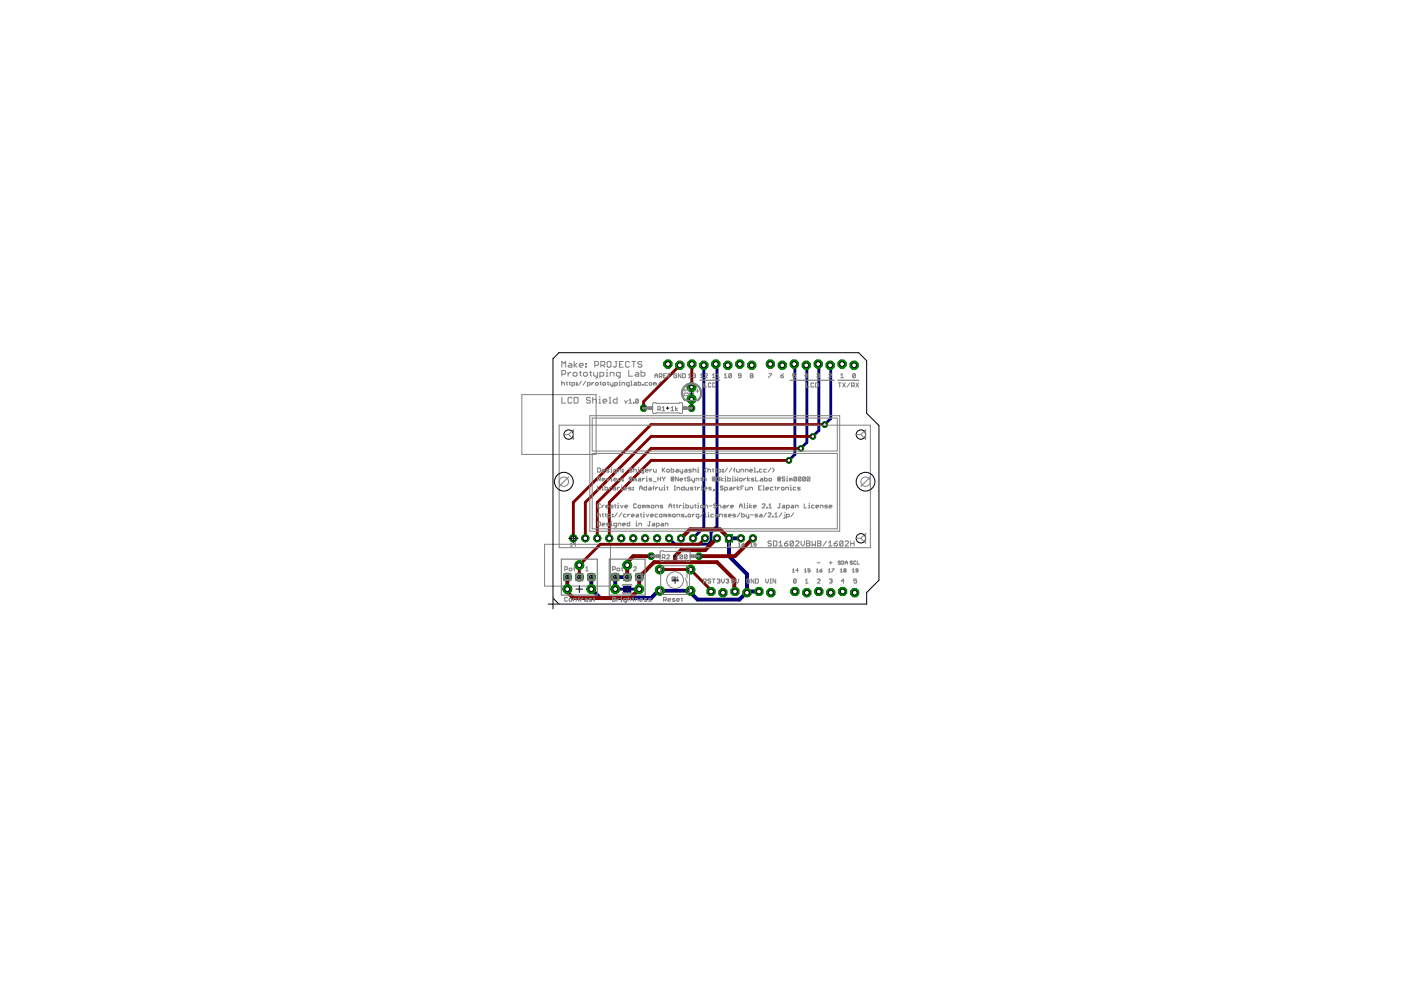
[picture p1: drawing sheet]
<svg xmlns="http://www.w3.org/2000/svg" width="297mm" height="210mm" viewBox="0 0 297 210" stroke-linecap="round" stroke-linejoin="round" font-family="sans-serif">
<path d="M132.7 124.9h.5zM133 124.7v.5z" fill="#000" stroke="#000" stroke-width=".21"/>
<g fill="#808080" stroke="#808080" stroke-width=".21">
<path d="M126.4 83.7v12.7z"/>
<path d="M110.6 83.7h15.8z"/>
<path d="M110.6 83.7v12.7z"/>
<path d="M110.6 96.4h15.8z"/>
<path d="M115.5 124.3h13.9z"/>
<path d="M129.4 115.4v8.9z"/>
<path d="M115.5 115.4h13.9z"/>
<path d="M115.5 115.4v8.9z"/>
<path d="M132.2 125.9h1.6z"/>
<path d="M132.2 123.9h1.6z"/>
</g>
<path d="M132 125.6l.2 .3M132.2 123.9l-.2 .3M133.8 123.9l.2 .3M134 125.6l-.2 .3" fill="none" stroke="#808080" stroke-width=".21"/>
<g fill="#000080" stroke="#000080" stroke-width=".21">
<path d="M133.1 124.3h.7v1.2h-.7z"/>
<path d="M132.2 124.3h.6v1.2h-.6z"/>
</g>
<g fill="#000080" stroke="#000080" stroke-width=".61">
<path d="M174.9 90l1.2-1.2z"/>
<path d="M176.1 77.6v11.2z"/>
<path d="M176 77.4l.1 .2z"/>
<path d="M172.3 92.5l1.3-1.2z"/>
<path d="M173.6 77.3v14z"/>
<path d="M173.5 77.2l.1 .1z"/>
<path d="M167.3 97.6l1.2-1.2z"/>
<path d="M168.5 77.3v19.1z"/>
<path d="M168.4 77.2l.1 .1z"/>
<path d="M141.9 114.1l1.2 1.3z"/>
<path d="M143.1 115.4h7z"/>
<path d="M150.1 115.4l.6-.6z"/>
<path d="M150.7 112.9v1.9z"/>
<path d="M150.7 112.9l1.3-1.3z"/>
<path d="M152 77.4v34.2z"/>
<path d="M151.8 77.2l.2 .2z"/>
<path d="M149.2 77.4v34.4z"/>
<path d="M146.9 114.1l2.3-2.3z"/>
<path d="M139.6 125.3h.3z"/>
<path d="M133.4 124.9h2.1z"/>
<path d="M130.5 124.9h2z"/>
<path d="M169.8 95.1l1.3-1.3z"/>
<path d="M171.1 77.6v16.2z"/>
<path d="M170.9 77.4l.2 .2z"/>
</g>
<g fill="#000080" stroke="#000080" stroke-width=".83">
<path d="M154.6 114.1v3.8z"/>
<path d="M154.6 117.9l3.8 3.8z"/>
<path d="M154.6 114.1h2.5z"/>
<path d="M139.9 125.3h6.5z"/>
<path d="M125.4 122.4v2.5z"/>
<path d="M146.4 125.3v.3z"/>
<path d="M146.4 125.6l1.5 1.5z"/>
<path d="M147.9 127.1h8.9z"/>
<path d="M138 126.8l1.6-1.5z"/>
<path d="M127.3 126.8h10.7z"/>
<path d="M125.4 124.9l1.9 1.9z"/>
<path d="M156.8 127.1l1.4-1.4z"/>
<path d="M158.4 121.7v4z"/>
<path d="M158.6 125.4h2.3z"/>
<path d="M158.4 125.7l.2-.3z"/>
<path d="M158.2 125.7h.2z"/>
<path d="M130.5 122.4v2.5z"/>
<path d="M130.5 122.4h2.5z"/>
</g>
<circle cx="138" cy="117.9" r=".71" fill="#008000" stroke="#008000" stroke-width=".21"/>
<circle cx="138" cy="117.9" r=".4" fill="#fff" stroke="#000" stroke-width=".21"/>
<circle cx="148.2" cy="117.9" r=".71" fill="#008000" stroke="#008000" stroke-width=".21"/>
<circle cx="148.2" cy="117.9" r=".4" fill="#fff" stroke="#000" stroke-width=".21"/>
<circle cx="120.3" cy="124.9" r=".93" fill="#008000" stroke="#008000" stroke-width=".21"/>
<circle cx="120.3" cy="124.9" r=".51" fill="#fff" stroke="#000" stroke-width=".21"/>
<circle cx="125.4" cy="124.9" r=".93" fill="#008000" stroke="#008000" stroke-width=".21"/>
<circle cx="125.4" cy="124.9" r=".51" fill="#fff" stroke="#000" stroke-width=".21"/>
<circle cx="122.8" cy="119.8" r=".93" fill="#008000" stroke="#008000" stroke-width=".21"/>
<circle cx="122.8" cy="119.8" r=".51" fill="#fff" stroke="#000" stroke-width=".21"/>
<circle cx="146.4" cy="125.3" r=".93" fill="#008000" stroke="#008000" stroke-width=".21"/>
<circle cx="146.4" cy="125.3" r=".51" fill="#fff" stroke="#000" stroke-width=".21"/>
<circle cx="139.9" cy="125.3" r=".93" fill="#008000" stroke="#008000" stroke-width=".21"/>
<circle cx="139.9" cy="125.3" r=".51" fill="#fff" stroke="#000" stroke-width=".21"/>
<circle cx="146.4" cy="120.8" r=".93" fill="#008000" stroke="#008000" stroke-width=".21"/>
<circle cx="146.4" cy="120.8" r=".51" fill="#fff" stroke="#000" stroke-width=".21"/>
<circle cx="139.9" cy="120.8" r=".93" fill="#008000" stroke="#008000" stroke-width=".21"/>
<circle cx="139.9" cy="120.8" r=".51" fill="#fff" stroke="#000" stroke-width=".21"/>
<circle cx="136.5" cy="86.5" r=".71" fill="#008000" stroke="#008000" stroke-width=".21"/>
<circle cx="136.5" cy="86.5" r=".4" fill="#fff" stroke="#000" stroke-width=".21"/>
<circle cx="146.6" cy="86.5" r=".71" fill="#008000" stroke="#008000" stroke-width=".21"/>
<circle cx="146.6" cy="86.5" r=".4" fill="#fff" stroke="#000" stroke-width=".21"/>
<circle cx="146.6" cy="82.1" r=".93" fill="#008000" stroke="#008000" stroke-width=".21"/>
<circle cx="146.6" cy="82.1" r=".4" fill="#fff" stroke="#000" stroke-width=".21"/>
<circle cx="146.6" cy="84.6" r=".93" fill="#008000" stroke="#008000" stroke-width=".21"/>
<circle cx="146.6" cy="84.6" r=".4" fill="#fff" stroke="#000" stroke-width=".21"/>
<circle cx="121.6" cy="114.1" r=".76" fill="#008000" stroke="#008000" stroke-width=".21"/>
<circle cx="121.6" cy="114.1" r=".51" fill="#fff" stroke="#000" stroke-width=".21"/>
<circle cx="124.1" cy="114.1" r=".76" fill="#008000" stroke="#008000" stroke-width=".21"/>
<circle cx="124.1" cy="114.1" r=".51" fill="#fff" stroke="#000" stroke-width=".21"/>
<circle cx="126.6" cy="114.1" r=".76" fill="#008000" stroke="#008000" stroke-width=".21"/>
<circle cx="126.6" cy="114.1" r=".51" fill="#fff" stroke="#000" stroke-width=".21"/>
<circle cx="129.2" cy="114.1" r=".76" fill="#008000" stroke="#008000" stroke-width=".21"/>
<circle cx="129.2" cy="114.1" r=".51" fill="#fff" stroke="#000" stroke-width=".21"/>
<circle cx="131.7" cy="114.1" r=".76" fill="#008000" stroke="#008000" stroke-width=".21"/>
<circle cx="131.7" cy="114.1" r=".51" fill="#fff" stroke="#000" stroke-width=".21"/>
<circle cx="134.3" cy="114.1" r=".76" fill="#008000" stroke="#008000" stroke-width=".21"/>
<circle cx="134.3" cy="114.1" r=".51" fill="#fff" stroke="#000" stroke-width=".21"/>
<circle cx="136.8" cy="114.1" r=".76" fill="#008000" stroke="#008000" stroke-width=".21"/>
<circle cx="136.8" cy="114.1" r=".51" fill="#fff" stroke="#000" stroke-width=".21"/>
<circle cx="139.3" cy="114.1" r=".76" fill="#008000" stroke="#008000" stroke-width=".21"/>
<circle cx="139.3" cy="114.1" r=".51" fill="#fff" stroke="#000" stroke-width=".21"/>
<circle cx="141.9" cy="114.1" r=".76" fill="#008000" stroke="#008000" stroke-width=".21"/>
<circle cx="141.9" cy="114.1" r=".51" fill="#fff" stroke="#000" stroke-width=".21"/>
<circle cx="144.4" cy="114.1" r=".76" fill="#008000" stroke="#008000" stroke-width=".21"/>
<circle cx="144.4" cy="114.1" r=".51" fill="#fff" stroke="#000" stroke-width=".21"/>
<circle cx="146.9" cy="114.1" r=".76" fill="#008000" stroke="#008000" stroke-width=".21"/>
<circle cx="146.9" cy="114.1" r=".51" fill="#fff" stroke="#000" stroke-width=".21"/>
<circle cx="149.5" cy="114.1" r=".76" fill="#008000" stroke="#008000" stroke-width=".21"/>
<circle cx="149.5" cy="114.1" r=".51" fill="#fff" stroke="#000" stroke-width=".21"/>
<circle cx="152" cy="114.1" r=".76" fill="#008000" stroke="#008000" stroke-width=".21"/>
<circle cx="152" cy="114.1" r=".51" fill="#fff" stroke="#000" stroke-width=".21"/>
<path d="M153.8 113.4h1.5v1.5h-1.5z" fill="#008000" stroke="#008000" stroke-width=".21"/>
<circle cx="154.6" cy="114.1" r=".51" fill="#fff" stroke="#000" stroke-width=".21"/>
<circle cx="159.6" cy="114.1" r=".76" fill="#008000" stroke="#008000" stroke-width=".21"/>
<circle cx="159.6" cy="114.1" r=".51" fill="#fff" stroke="#000" stroke-width=".21"/>
<circle cx="157.1" cy="114.1" r=".76" fill="#008000" stroke="#008000" stroke-width=".21"/>
<circle cx="157.1" cy="114.1" r=".51" fill="#fff" stroke="#000" stroke-width=".21"/>
<circle cx="120.3" cy="122.4" r=".87" fill="#008000" stroke="#008000" stroke-width=".21"/>
<circle cx="120.3" cy="122.4" r=".4" fill="#fff" stroke="#000" stroke-width=".21"/>
<circle cx="125.4" cy="122.4" r=".87" fill="#008000" stroke="#008000" stroke-width=".21"/>
<circle cx="125.4" cy="122.4" r=".4" fill="#fff" stroke="#000" stroke-width=".21"/>
<circle cx="130.5" cy="124.9" r=".93" fill="#008000" stroke="#008000" stroke-width=".21"/>
<circle cx="130.5" cy="124.9" r=".51" fill="#fff" stroke="#000" stroke-width=".21"/>
<circle cx="135.5" cy="124.9" r=".93" fill="#008000" stroke="#008000" stroke-width=".21"/>
<circle cx="135.5" cy="124.9" r=".51" fill="#fff" stroke="#000" stroke-width=".21"/>
<circle cx="133" cy="119.8" r=".93" fill="#008000" stroke="#008000" stroke-width=".21"/>
<circle cx="133" cy="119.8" r=".51" fill="#fff" stroke="#000" stroke-width=".21"/>
<circle cx="130.5" cy="122.4" r=".87" fill="#008000" stroke="#008000" stroke-width=".21"/>
<circle cx="130.5" cy="122.4" r=".4" fill="#fff" stroke="#000" stroke-width=".21"/>
<circle cx="135.5" cy="122.4" r=".87" fill="#008000" stroke="#008000" stroke-width=".21"/>
<circle cx="135.5" cy="122.4" r=".4" fill="#fff" stroke="#000" stroke-width=".21"/>
<circle cx="122.8" cy="122.4" r=".87" fill="#008000" stroke="#008000" stroke-width=".21"/>
<circle cx="122.8" cy="122.4" r=".4" fill="#fff" stroke="#000" stroke-width=".21"/>
<circle cx="133" cy="122.4" r=".87" fill="#008000" stroke="#008000" stroke-width=".21"/>
<circle cx="133" cy="122.4" r=".4" fill="#fff" stroke="#000" stroke-width=".21"/>
<circle cx="170.9" cy="77.4" r=".92" fill="#008000" stroke="#008000" stroke-width=".21"/>
<circle cx="170.9" cy="77.4" r=".51" fill="#fff" stroke="#000" stroke-width=".21"/>
<circle cx="168.5" cy="125.4" r=".92" fill="#008000" stroke="#008000" stroke-width=".21"/>
<circle cx="168.5" cy="125.4" r=".51" fill="#fff" stroke="#000" stroke-width=".21"/>
<circle cx="173.5" cy="77.2" r=".92" fill="#008000" stroke="#008000" stroke-width=".21"/>
<circle cx="173.5" cy="77.2" r=".51" fill="#fff" stroke="#000" stroke-width=".21"/>
<circle cx="176" cy="77.4" r=".92" fill="#008000" stroke="#008000" stroke-width=".21"/>
<circle cx="176" cy="77.4" r=".51" fill="#fff" stroke="#000" stroke-width=".21"/>
<circle cx="178.5" cy="77.2" r=".92" fill="#008000" stroke="#008000" stroke-width=".21"/>
<circle cx="178.5" cy="77.2" r=".51" fill="#fff" stroke="#000" stroke-width=".21"/>
<circle cx="181.1" cy="77.4" r=".92" fill="#008000" stroke="#008000" stroke-width=".21"/>
<circle cx="181.1" cy="77.4" r=".51" fill="#fff" stroke="#000" stroke-width=".21"/>
<circle cx="168.4" cy="77.2" r=".92" fill="#008000" stroke="#008000" stroke-width=".21"/>
<circle cx="168.4" cy="77.2" r=".51" fill="#fff" stroke="#000" stroke-width=".21"/>
<circle cx="165.9" cy="77.4" r=".92" fill="#008000" stroke="#008000" stroke-width=".21"/>
<circle cx="165.9" cy="77.4" r=".51" fill="#fff" stroke="#000" stroke-width=".21"/>
<circle cx="163.3" cy="77.2" r=".92" fill="#008000" stroke="#008000" stroke-width=".21"/>
<circle cx="163.3" cy="77.2" r=".51" fill="#fff" stroke="#000" stroke-width=".21"/>
<circle cx="159.4" cy="77.4" r=".92" fill="#008000" stroke="#008000" stroke-width=".21"/>
<circle cx="159.4" cy="77.4" r=".51" fill="#fff" stroke="#000" stroke-width=".21"/>
<circle cx="156.8" cy="77.2" r=".92" fill="#008000" stroke="#008000" stroke-width=".21"/>
<circle cx="156.8" cy="77.2" r=".51" fill="#fff" stroke="#000" stroke-width=".21"/>
<circle cx="154.3" cy="77.4" r=".92" fill="#008000" stroke="#008000" stroke-width=".21"/>
<circle cx="154.3" cy="77.4" r=".51" fill="#fff" stroke="#000" stroke-width=".21"/>
<circle cx="151.8" cy="77.2" r=".92" fill="#008000" stroke="#008000" stroke-width=".21"/>
<circle cx="151.8" cy="77.2" r=".51" fill="#fff" stroke="#000" stroke-width=".21"/>
<circle cx="149.2" cy="77.4" r=".92" fill="#008000" stroke="#008000" stroke-width=".21"/>
<circle cx="149.2" cy="77.4" r=".51" fill="#fff" stroke="#000" stroke-width=".21"/>
<circle cx="146.7" cy="77.2" r=".92" fill="#008000" stroke="#008000" stroke-width=".21"/>
<circle cx="146.7" cy="77.2" r=".51" fill="#fff" stroke="#000" stroke-width=".21"/>
<circle cx="144.1" cy="77.4" r=".92" fill="#008000" stroke="#008000" stroke-width=".21"/>
<circle cx="144.1" cy="77.4" r=".51" fill="#fff" stroke="#000" stroke-width=".21"/>
<circle cx="141.6" cy="77.2" r=".92" fill="#008000" stroke="#008000" stroke-width=".21"/>
<circle cx="141.6" cy="77.2" r=".51" fill="#fff" stroke="#000" stroke-width=".21"/>
<circle cx="171.1" cy="125.7" r=".92" fill="#008000" stroke="#008000" stroke-width=".21"/>
<circle cx="171.1" cy="125.7" r=".51" fill="#fff" stroke="#000" stroke-width=".21"/>
<circle cx="173.6" cy="125.4" r=".92" fill="#008000" stroke="#008000" stroke-width=".21"/>
<circle cx="173.6" cy="125.4" r=".51" fill="#fff" stroke="#000" stroke-width=".21"/>
<circle cx="176.1" cy="125.7" r=".92" fill="#008000" stroke="#008000" stroke-width=".21"/>
<circle cx="176.1" cy="125.7" r=".51" fill="#fff" stroke="#000" stroke-width=".21"/>
<circle cx="178.7" cy="125.4" r=".92" fill="#008000" stroke="#008000" stroke-width=".21"/>
<circle cx="178.7" cy="125.4" r=".51" fill="#fff" stroke="#000" stroke-width=".21"/>
<circle cx="181.2" cy="125.7" r=".92" fill="#008000" stroke="#008000" stroke-width=".21"/>
<circle cx="181.2" cy="125.7" r=".51" fill="#fff" stroke="#000" stroke-width=".21"/>
<circle cx="163.4" cy="125.7" r=".92" fill="#008000" stroke="#008000" stroke-width=".21"/>
<circle cx="163.4" cy="125.7" r=".51" fill="#fff" stroke="#000" stroke-width=".21"/>
<circle cx="160.9" cy="125.4" r=".92" fill="#008000" stroke="#008000" stroke-width=".21"/>
<circle cx="160.9" cy="125.4" r=".51" fill="#fff" stroke="#000" stroke-width=".21"/>
<circle cx="158.4" cy="125.7" r=".92" fill="#008000" stroke="#008000" stroke-width=".21"/>
<circle cx="158.4" cy="125.7" r=".51" fill="#fff" stroke="#000" stroke-width=".21"/>
<circle cx="155.8" cy="125.4" r=".92" fill="#008000" stroke="#008000" stroke-width=".21"/>
<circle cx="155.8" cy="125.4" r=".51" fill="#fff" stroke="#000" stroke-width=".21"/>
<circle cx="153.3" cy="125.7" r=".92" fill="#008000" stroke="#008000" stroke-width=".21"/>
<circle cx="153.3" cy="125.7" r=".51" fill="#fff" stroke="#000" stroke-width=".21"/>
<circle cx="150.7" cy="125.4" r=".92" fill="#008000" stroke="#008000" stroke-width=".21"/>
<circle cx="150.7" cy="125.4" r=".51" fill="#fff" stroke="#000" stroke-width=".21"/>
<circle cx="174.9" cy="90" r=".59" fill="#008000" stroke="#008000" stroke-width=".21"/>
<circle cx="174.9" cy="90" r=".4" fill="#fff" stroke="#000" stroke-width=".21"/>
<circle cx="172.3" cy="92.5" r=".59" fill="#008000" stroke="#008000" stroke-width=".21"/>
<circle cx="172.3" cy="92.5" r=".4" fill="#fff" stroke="#000" stroke-width=".21"/>
<circle cx="167.3" cy="97.6" r=".59" fill="#008000" stroke="#008000" stroke-width=".21"/>
<circle cx="167.3" cy="97.6" r=".4" fill="#fff" stroke="#000" stroke-width=".21"/>
<circle cx="169.8" cy="95.1" r=".59" fill="#008000" stroke="#008000" stroke-width=".21"/>
<circle cx="169.8" cy="95.1" r=".4" fill="#fff" stroke="#000" stroke-width=".21"/>
<g fill="#800000" stroke="#800000" stroke-width=".61">
<path d="M121.6 106.5v7.6z"/>
<path d="M121.6 106.5l16.4-16.5z"/>
<path d="M138 90h36.9z"/>
<path d="M124.1 106.5v7.6z"/>
<path d="M138 92.5l-13.9 14z"/>
<path d="M138 92.5h34.3z"/>
<path d="M129.2 106.5v7.6z"/>
<path d="M138 97.6l-8.8 8.9z"/>
<path d="M138 97.6h29.3z"/>
<path d="M146.7 77.2v4.8z"/>
<path d="M148.2 115.4l1.3-1.3z"/>
<path d="M127.3 115.4h20.9z"/>
<path d="M122.8 119.8l4.5-4.4z"/>
<path d="M122.8 119.8v2.6z"/>
<path d="M139.9 120.8h6.5z"/>
<path d="M146.4 120.8l4.3 4.3z"/>
<path d="M126.6 106.5v7.6z"/>
<path d="M138 95.1l-11.4 11.4z"/>
<path d="M138 95.1h31.8z"/>
<path d="M146.6 84.6v1.9z"/>
<path d="M136.5 85.1v1.4z"/>
<path d="M136.5 85.1l7.6-7.7z"/>
</g>
<g fill="#800000" stroke="#800000" stroke-width=".83">
<path d="M146.3 112.2l-1.9 1.9z"/>
<path d="M146.3 112.2h6.4z"/>
<path d="M152.7 112.2l1.9 1.9z"/>
<path d="M120.3 122.4v2.5z"/>
<path d="M135.5 122.4v2.5z"/>
<path d="M138.7 119.2l-3.2 3.2z"/>
<path d="M120.3 124.9v.6z"/>
<path d="M120.3 125.5l1.3 1.3z"/>
<path d="M121.6 126.8h12z"/>
<path d="M133.6 126.8l1.9-1.9z"/>
<path d="M155.7 122.9v2.5z"/>
<path d="M138.7 119.2h4.4z"/>
<path d="M143.1 117.9v1.3z"/>
<path d="M143.1 117.9l1.3-1.3z"/>
<path d="M144.4 116.6h5.1z"/>
<path d="M149.5 116.6l2.5-2.5z"/>
<path d="M152 119.2l3.7 3.7z"/>
<path d="M143.1 119.2h8.9z"/>
<path d="M155.7 125.4h.1z"/>
<path d="M155.8 117.9l3.8-3.8z"/>
<path d="M148.2 117.9h7.6z"/>
<path d="M150.7 125.1v.3z"/>
<path d="M133 119.2v.6z"/>
<path d="M133 119.2l1.3-1.3z"/>
<path d="M134.3 117.9h3.7z"/>
<path d="M133 119.8v2.6z"/>
</g>
<circle cx="138" cy="117.9" r=".71" fill="#008000" stroke="#008000" stroke-width=".21"/>
<circle cx="138" cy="117.9" r=".4" fill="#fff" stroke="#000" stroke-width=".21"/>
<circle cx="148.2" cy="117.9" r=".71" fill="#008000" stroke="#008000" stroke-width=".21"/>
<circle cx="148.2" cy="117.9" r=".4" fill="#fff" stroke="#000" stroke-width=".21"/>
<circle cx="120.3" cy="124.9" r=".93" fill="#008000" stroke="#008000" stroke-width=".21"/>
<circle cx="120.3" cy="124.9" r=".51" fill="#fff" stroke="#000" stroke-width=".21"/>
<circle cx="125.4" cy="124.9" r=".93" fill="#008000" stroke="#008000" stroke-width=".21"/>
<circle cx="125.4" cy="124.9" r=".51" fill="#fff" stroke="#000" stroke-width=".21"/>
<circle cx="122.8" cy="119.8" r=".93" fill="#008000" stroke="#008000" stroke-width=".21"/>
<circle cx="122.8" cy="119.8" r=".51" fill="#fff" stroke="#000" stroke-width=".21"/>
<circle cx="146.4" cy="125.3" r=".93" fill="#008000" stroke="#008000" stroke-width=".21"/>
<circle cx="146.4" cy="125.3" r=".51" fill="#fff" stroke="#000" stroke-width=".21"/>
<circle cx="139.9" cy="125.3" r=".93" fill="#008000" stroke="#008000" stroke-width=".21"/>
<circle cx="139.9" cy="125.3" r=".51" fill="#fff" stroke="#000" stroke-width=".21"/>
<circle cx="146.4" cy="120.8" r=".93" fill="#008000" stroke="#008000" stroke-width=".21"/>
<circle cx="146.4" cy="120.8" r=".51" fill="#fff" stroke="#000" stroke-width=".21"/>
<circle cx="139.9" cy="120.8" r=".93" fill="#008000" stroke="#008000" stroke-width=".21"/>
<circle cx="139.9" cy="120.8" r=".51" fill="#fff" stroke="#000" stroke-width=".21"/>
<circle cx="136.5" cy="86.5" r=".71" fill="#008000" stroke="#008000" stroke-width=".21"/>
<circle cx="136.5" cy="86.5" r=".4" fill="#fff" stroke="#000" stroke-width=".21"/>
<circle cx="146.6" cy="86.5" r=".71" fill="#008000" stroke="#008000" stroke-width=".21"/>
<circle cx="146.6" cy="86.5" r=".4" fill="#fff" stroke="#000" stroke-width=".21"/>
<circle cx="146.6" cy="82.1" r=".93" fill="#008000" stroke="#008000" stroke-width=".21"/>
<circle cx="146.6" cy="82.1" r=".4" fill="#fff" stroke="#000" stroke-width=".21"/>
<circle cx="146.6" cy="84.6" r=".93" fill="#008000" stroke="#008000" stroke-width=".21"/>
<circle cx="146.6" cy="84.6" r=".4" fill="#fff" stroke="#000" stroke-width=".21"/>
<circle cx="121.6" cy="114.1" r=".76" fill="#008000" stroke="#008000" stroke-width=".21"/>
<circle cx="121.6" cy="114.1" r=".51" fill="#fff" stroke="#000" stroke-width=".21"/>
<circle cx="124.1" cy="114.1" r=".76" fill="#008000" stroke="#008000" stroke-width=".21"/>
<circle cx="124.1" cy="114.1" r=".51" fill="#fff" stroke="#000" stroke-width=".21"/>
<circle cx="126.6" cy="114.1" r=".76" fill="#008000" stroke="#008000" stroke-width=".21"/>
<circle cx="126.6" cy="114.1" r=".51" fill="#fff" stroke="#000" stroke-width=".21"/>
<circle cx="129.2" cy="114.1" r=".76" fill="#008000" stroke="#008000" stroke-width=".21"/>
<circle cx="129.2" cy="114.1" r=".51" fill="#fff" stroke="#000" stroke-width=".21"/>
<circle cx="131.7" cy="114.1" r=".76" fill="#008000" stroke="#008000" stroke-width=".21"/>
<circle cx="131.7" cy="114.1" r=".51" fill="#fff" stroke="#000" stroke-width=".21"/>
<circle cx="134.3" cy="114.1" r=".76" fill="#008000" stroke="#008000" stroke-width=".21"/>
<circle cx="134.3" cy="114.1" r=".51" fill="#fff" stroke="#000" stroke-width=".21"/>
<circle cx="136.8" cy="114.1" r=".76" fill="#008000" stroke="#008000" stroke-width=".21"/>
<circle cx="136.8" cy="114.1" r=".51" fill="#fff" stroke="#000" stroke-width=".21"/>
<circle cx="139.3" cy="114.1" r=".76" fill="#008000" stroke="#008000" stroke-width=".21"/>
<circle cx="139.3" cy="114.1" r=".51" fill="#fff" stroke="#000" stroke-width=".21"/>
<circle cx="141.9" cy="114.1" r=".76" fill="#008000" stroke="#008000" stroke-width=".21"/>
<circle cx="141.9" cy="114.1" r=".51" fill="#fff" stroke="#000" stroke-width=".21"/>
<circle cx="144.4" cy="114.1" r=".76" fill="#008000" stroke="#008000" stroke-width=".21"/>
<circle cx="144.4" cy="114.1" r=".51" fill="#fff" stroke="#000" stroke-width=".21"/>
<circle cx="146.9" cy="114.1" r=".76" fill="#008000" stroke="#008000" stroke-width=".21"/>
<circle cx="146.9" cy="114.1" r=".51" fill="#fff" stroke="#000" stroke-width=".21"/>
<circle cx="149.5" cy="114.1" r=".76" fill="#008000" stroke="#008000" stroke-width=".21"/>
<circle cx="149.5" cy="114.1" r=".51" fill="#fff" stroke="#000" stroke-width=".21"/>
<circle cx="152" cy="114.1" r=".76" fill="#008000" stroke="#008000" stroke-width=".21"/>
<circle cx="152" cy="114.1" r=".51" fill="#fff" stroke="#000" stroke-width=".21"/>
<path d="M153.8 113.4h1.5v1.5h-1.5z" fill="#008000" stroke="#008000" stroke-width=".21"/>
<circle cx="154.6" cy="114.1" r=".51" fill="#fff" stroke="#000" stroke-width=".21"/>
<circle cx="159.6" cy="114.1" r=".76" fill="#008000" stroke="#008000" stroke-width=".21"/>
<circle cx="159.6" cy="114.1" r=".51" fill="#fff" stroke="#000" stroke-width=".21"/>
<circle cx="157.1" cy="114.1" r=".76" fill="#008000" stroke="#008000" stroke-width=".21"/>
<circle cx="157.1" cy="114.1" r=".51" fill="#fff" stroke="#000" stroke-width=".21"/>
<circle cx="120.3" cy="122.4" r=".87" fill="#008000" stroke="#008000" stroke-width=".21"/>
<circle cx="120.3" cy="122.4" r=".4" fill="#fff" stroke="#000" stroke-width=".21"/>
<circle cx="125.4" cy="122.4" r=".87" fill="#008000" stroke="#008000" stroke-width=".21"/>
<circle cx="125.4" cy="122.4" r=".4" fill="#fff" stroke="#000" stroke-width=".21"/>
<circle cx="130.5" cy="124.9" r=".93" fill="#008000" stroke="#008000" stroke-width=".21"/>
<circle cx="130.5" cy="124.9" r=".51" fill="#fff" stroke="#000" stroke-width=".21"/>
<circle cx="135.5" cy="124.9" r=".93" fill="#008000" stroke="#008000" stroke-width=".21"/>
<circle cx="135.5" cy="124.9" r=".51" fill="#fff" stroke="#000" stroke-width=".21"/>
<circle cx="133" cy="119.8" r=".93" fill="#008000" stroke="#008000" stroke-width=".21"/>
<circle cx="133" cy="119.8" r=".51" fill="#fff" stroke="#000" stroke-width=".21"/>
<circle cx="130.5" cy="122.4" r=".87" fill="#008000" stroke="#008000" stroke-width=".21"/>
<circle cx="130.5" cy="122.4" r=".4" fill="#fff" stroke="#000" stroke-width=".21"/>
<circle cx="135.5" cy="122.4" r=".87" fill="#008000" stroke="#008000" stroke-width=".21"/>
<circle cx="135.5" cy="122.4" r=".4" fill="#fff" stroke="#000" stroke-width=".21"/>
<circle cx="122.8" cy="122.4" r=".87" fill="#008000" stroke="#008000" stroke-width=".21"/>
<circle cx="122.8" cy="122.4" r=".4" fill="#fff" stroke="#000" stroke-width=".21"/>
<circle cx="133" cy="122.4" r=".87" fill="#008000" stroke="#008000" stroke-width=".21"/>
<circle cx="133" cy="122.4" r=".4" fill="#fff" stroke="#000" stroke-width=".21"/>
<circle cx="170.9" cy="77.4" r=".92" fill="#008000" stroke="#008000" stroke-width=".21"/>
<circle cx="170.9" cy="77.4" r=".51" fill="#fff" stroke="#000" stroke-width=".21"/>
<circle cx="168.5" cy="125.4" r=".92" fill="#008000" stroke="#008000" stroke-width=".21"/>
<circle cx="168.5" cy="125.4" r=".51" fill="#fff" stroke="#000" stroke-width=".21"/>
<circle cx="173.5" cy="77.2" r=".92" fill="#008000" stroke="#008000" stroke-width=".21"/>
<circle cx="173.5" cy="77.2" r=".51" fill="#fff" stroke="#000" stroke-width=".21"/>
<circle cx="176" cy="77.4" r=".92" fill="#008000" stroke="#008000" stroke-width=".21"/>
<circle cx="176" cy="77.4" r=".51" fill="#fff" stroke="#000" stroke-width=".21"/>
<circle cx="178.5" cy="77.2" r=".92" fill="#008000" stroke="#008000" stroke-width=".21"/>
<circle cx="178.5" cy="77.2" r=".51" fill="#fff" stroke="#000" stroke-width=".21"/>
<circle cx="181.1" cy="77.4" r=".92" fill="#008000" stroke="#008000" stroke-width=".21"/>
<circle cx="181.1" cy="77.4" r=".51" fill="#fff" stroke="#000" stroke-width=".21"/>
<circle cx="168.4" cy="77.2" r=".92" fill="#008000" stroke="#008000" stroke-width=".21"/>
<circle cx="168.4" cy="77.2" r=".51" fill="#fff" stroke="#000" stroke-width=".21"/>
<circle cx="165.9" cy="77.4" r=".92" fill="#008000" stroke="#008000" stroke-width=".21"/>
<circle cx="165.9" cy="77.4" r=".51" fill="#fff" stroke="#000" stroke-width=".21"/>
<circle cx="163.3" cy="77.2" r=".92" fill="#008000" stroke="#008000" stroke-width=".21"/>
<circle cx="163.3" cy="77.2" r=".51" fill="#fff" stroke="#000" stroke-width=".21"/>
<circle cx="159.4" cy="77.4" r=".92" fill="#008000" stroke="#008000" stroke-width=".21"/>
<circle cx="159.4" cy="77.4" r=".51" fill="#fff" stroke="#000" stroke-width=".21"/>
<circle cx="156.8" cy="77.2" r=".92" fill="#008000" stroke="#008000" stroke-width=".21"/>
<circle cx="156.8" cy="77.2" r=".51" fill="#fff" stroke="#000" stroke-width=".21"/>
<circle cx="154.3" cy="77.4" r=".92" fill="#008000" stroke="#008000" stroke-width=".21"/>
<circle cx="154.3" cy="77.4" r=".51" fill="#fff" stroke="#000" stroke-width=".21"/>
<circle cx="151.8" cy="77.2" r=".92" fill="#008000" stroke="#008000" stroke-width=".21"/>
<circle cx="151.8" cy="77.2" r=".51" fill="#fff" stroke="#000" stroke-width=".21"/>
<circle cx="149.2" cy="77.4" r=".92" fill="#008000" stroke="#008000" stroke-width=".21"/>
<circle cx="149.2" cy="77.4" r=".51" fill="#fff" stroke="#000" stroke-width=".21"/>
<circle cx="146.7" cy="77.2" r=".92" fill="#008000" stroke="#008000" stroke-width=".21"/>
<circle cx="146.7" cy="77.2" r=".51" fill="#fff" stroke="#000" stroke-width=".21"/>
<circle cx="144.1" cy="77.4" r=".92" fill="#008000" stroke="#008000" stroke-width=".21"/>
<circle cx="144.1" cy="77.4" r=".51" fill="#fff" stroke="#000" stroke-width=".21"/>
<circle cx="141.6" cy="77.2" r=".92" fill="#008000" stroke="#008000" stroke-width=".21"/>
<circle cx="141.6" cy="77.2" r=".51" fill="#fff" stroke="#000" stroke-width=".21"/>
<circle cx="171.1" cy="125.7" r=".92" fill="#008000" stroke="#008000" stroke-width=".21"/>
<circle cx="171.1" cy="125.7" r=".51" fill="#fff" stroke="#000" stroke-width=".21"/>
<circle cx="173.6" cy="125.4" r=".92" fill="#008000" stroke="#008000" stroke-width=".21"/>
<circle cx="173.6" cy="125.4" r=".51" fill="#fff" stroke="#000" stroke-width=".21"/>
<circle cx="176.1" cy="125.7" r=".92" fill="#008000" stroke="#008000" stroke-width=".21"/>
<circle cx="176.1" cy="125.7" r=".51" fill="#fff" stroke="#000" stroke-width=".21"/>
<circle cx="178.7" cy="125.4" r=".92" fill="#008000" stroke="#008000" stroke-width=".21"/>
<circle cx="178.7" cy="125.4" r=".51" fill="#fff" stroke="#000" stroke-width=".21"/>
<circle cx="181.2" cy="125.7" r=".92" fill="#008000" stroke="#008000" stroke-width=".21"/>
<circle cx="181.2" cy="125.7" r=".51" fill="#fff" stroke="#000" stroke-width=".21"/>
<circle cx="163.4" cy="125.7" r=".92" fill="#008000" stroke="#008000" stroke-width=".21"/>
<circle cx="163.4" cy="125.7" r=".51" fill="#fff" stroke="#000" stroke-width=".21"/>
<circle cx="160.9" cy="125.4" r=".92" fill="#008000" stroke="#008000" stroke-width=".21"/>
<circle cx="160.9" cy="125.4" r=".51" fill="#fff" stroke="#000" stroke-width=".21"/>
<circle cx="158.4" cy="125.7" r=".92" fill="#008000" stroke="#008000" stroke-width=".21"/>
<circle cx="158.4" cy="125.7" r=".51" fill="#fff" stroke="#000" stroke-width=".21"/>
<circle cx="155.8" cy="125.4" r=".92" fill="#008000" stroke="#008000" stroke-width=".21"/>
<circle cx="155.8" cy="125.4" r=".51" fill="#fff" stroke="#000" stroke-width=".21"/>
<circle cx="153.3" cy="125.7" r=".92" fill="#008000" stroke="#008000" stroke-width=".21"/>
<circle cx="153.3" cy="125.7" r=".51" fill="#fff" stroke="#000" stroke-width=".21"/>
<circle cx="150.7" cy="125.4" r=".92" fill="#008000" stroke="#008000" stroke-width=".21"/>
<circle cx="150.7" cy="125.4" r=".51" fill="#fff" stroke="#000" stroke-width=".21"/>
<circle cx="174.9" cy="90" r=".59" fill="#008000" stroke="#008000" stroke-width=".21"/>
<circle cx="174.9" cy="90" r=".4" fill="#fff" stroke="#000" stroke-width=".21"/>
<circle cx="172.3" cy="92.5" r=".59" fill="#008000" stroke="#008000" stroke-width=".21"/>
<circle cx="172.3" cy="92.5" r=".4" fill="#fff" stroke="#000" stroke-width=".21"/>
<circle cx="167.3" cy="97.6" r=".59" fill="#008000" stroke="#008000" stroke-width=".21"/>
<circle cx="167.3" cy="97.6" r=".4" fill="#fff" stroke="#000" stroke-width=".21"/>
<circle cx="169.8" cy="95.1" r=".59" fill="#008000" stroke="#008000" stroke-width=".21"/>
<circle cx="169.8" cy="95.1" r=".4" fill="#fff" stroke="#000" stroke-width=".21"/>
<g fill="#808080" stroke="#808080" stroke-width=".21">
<path d="M120.2 126.6l.1 .2z"/>
<path d="M119.9 126.6h.3z"/>
<path d="M119.9 126.6l-.2 .2z"/>
<path d="M119.7 126.8v.6z"/>
<path d="M119.7 127.4l.2 .1z"/>
<path d="M119.9 127.5h.3z"/>
<path d="M120.2 127.5l.1-.1z"/>
<path d="M120.8 127.5h.3z"/>
<path d="M121.1 127.5l.1-.1z"/>
<path d="M121.2 127.1v.3z"/>
<path d="M121.1 126.9l.1 .2z"/>
<path d="M120.8 126.9h.3z"/>
<path d="M120.8 126.9l-.1 .2z"/>
<path d="M120.7 127.1v.3z"/>
<path d="M120.7 127.4l.1 .1z"/>
<path d="M121.6 126.9v.6z"/>
<path d="M121.6 126.9h.4z"/>
<path d="M122 126.9l.2 .2z"/>
<path d="M122.2 127.1v.4z"/>
<path d="M122.7 126.8v.6z"/>
<path d="M122.7 127.4l.1 .1z"/>
<path d="M122.5 126.9h.3z"/>
<path d="M123.1 126.9v.6z"/>
<path d="M123.1 127.2l.3-.3z"/>
<path d="M123.4 126.9h.2z"/>
<path d="M124.1 126.9h.3z"/>
<path d="M124.4 126.9l.1 .2z"/>
<path d="M124.5 127.1v.4z"/>
<path d="M124.1 127.5h.4z"/>
<path d="M123.9 127.4l.2 .1z"/>
<path d="M123.9 127.4l.2-.2z"/>
<path d="M124.1 127.2h.4z"/>
<path d="M124.9 127.5h.4z"/>
<path d="M125.3 127.5l.2-.1z"/>
<path d="M125.3 127.2l.2 .2z"/>
<path d="M125 127.2h.3z"/>
<path d="M124.9 127.1l.1 .1z"/>
<path d="M124.9 127.1l.1-.2z"/>
<path d="M125 126.9h.5z"/>
<path d="M125.9 126.8v.6z"/>
<path d="M125.9 127.4l.2 .1z"/>
<path d="M125.8 126.9h.3z"/>
<path d="M129.9 126.6v.9z"/>
<path d="M129.9 126.6h.4z"/>
<path d="M130.3 126.6l.2 .2z"/>
<path d="M130.5 126.8v.1z"/>
<path d="M130.5 126.9l-.2 .2z"/>
<path d="M130.3 127.1l.2 .1z"/>
<path d="M130.5 127.2v.2z"/>
<path d="M130.5 127.4l-.2 .1z"/>
<path d="M129.9 127.5h.4z"/>
<path d="M129.9 127.1h.4z"/>
<path d="M130.8 126.9v.6z"/>
<path d="M130.8 127.2l.3-.3z"/>
<path d="M131.1 126.9h.2z"/>
<path d="M131.6 126.9h.1z"/>
<path d="M131.7 126.9v.6z"/>
<path d="M131.6 127.5h.3z"/>
<path d="M131.7 126.5v.1z"/>
<path d="M132.5 127.8h.2z"/>
<path d="M132.7 127.8l.1-.2z"/>
<path d="M132.8 126.9v.7z"/>
<path d="M132.4 126.9h.4z"/>
<path d="M132.4 126.9l-.2 .2z"/>
<path d="M132.2 127.1v.3z"/>
<path d="M132.2 127.4l.2 .1z"/>
<path d="M132.4 127.5h.4z"/>
<path d="M133.2 126.6v.9z"/>
<path d="M133.2 127.1l.1-.2z"/>
<path d="M133.3 126.9h.3z"/>
<path d="M133.6 126.9l.1 .2z"/>
<path d="M133.7 127.1v.4z"/>
<path d="M134.2 126.8v.6z"/>
<path d="M134.2 127.4l.2 .1z"/>
<path d="M134.1 126.9h.3z"/>
<path d="M134.7 126.9v.6z"/>
<path d="M134.7 126.9h.4z"/>
<path d="M135.1 126.9l.2 .2z"/>
<path d="M135.3 127.1v.4z"/>
<path d="M135.8 127.5h.3z"/>
<path d="M135.7 127.4l.1 .1z"/>
<path d="M135.7 127.1v.3z"/>
<path d="M135.8 126.9l-.1 .2z"/>
<path d="M135.8 126.9h.3z"/>
<path d="M136.1 126.9l.1 .2z"/>
<path d="M136.2 127.1v.1z"/>
<path d="M135.7 127.2h.5z"/>
<path d="M136.6 127.5h.4z"/>
<path d="M137 127.5l.2-.1z"/>
<path d="M137 127.2l.2 .2z"/>
<path d="M136.7 127.2h.3z"/>
<path d="M136.6 127.1l.1 .1z"/>
<path d="M136.6 127.1l.1-.2z"/>
<path d="M136.7 126.9h.5z"/>
<path d="M137.5 127.5h.4z"/>
<path d="M137.9 127.5l.2-.1z"/>
<path d="M137.9 127.2l.2 .2z"/>
<path d="M137.7 127.2h.2z"/>
<path d="M137.5 127.1l.2 .1z"/>
<path d="M137.5 127.1l.2-.2z"/>
<path d="M137.7 126.9h.4z"/>
<path d="M140 117v1.8z"/>
<path d="M140.2 116.8h.4z"/>
<path d="M140.6 116.8l.1 .1z"/>
<path d="M140.2 119.1h.4z"/>
<path d="M140.7 118.9l-.1 .2z"/>
<path d="M145.7 116.8l-.2 .1z"/>
<path d="M140.7 116.9h4.8z"/>
<path d="M145.5 118.9l.2 .2z"/>
<path d="M140.7 118.9h4.8z"/>
<path d="M145.7 116.8h.3z"/>
<path d="M145.7 119.1h.3z"/>
<path d="M146.3 117v1.8z"/>
<path d="M141 126h4.3z"/>
<path d="M141 120h4.3z"/>
<path d="M140.1 122v2z"/>
<path d="M146.2 122v2z"/>
<path d="M138.4 85.6v1.8z"/>
<path d="M138.6 85.4h.4z"/>
<path d="M139 85.4l.1 .1z"/>
<path d="M138.6 87.7h.4z"/>
<path d="M139 87.7l.1-.2z"/>
<path d="M144.1 85.4l-.1 .1z"/>
<path d="M139.1 85.5h4.9z"/>
<path d="M144 87.5l.1 .2z"/>
<path d="M139.1 87.5h4.9z"/>
<path d="M144.1 85.4h.4z"/>
<path d="M144.1 87.7h.4z"/>
<path d="M144.7 85.6v1.8z"/>
<path d="M118.6 90.1v26z"/>
<path d="M118.6 90.1h65.9z"/>
<path d="M184.5 90.1v26z"/>
<path d="M118.6 116.1h65.9z"/>
<path d="M125.1 88.1v24.5z"/>
<path d="M125.1 88.1h52.9z"/>
<path d="M178 88.1v24.5z"/>
<path d="M125.1 112.6h52.9z"/>
<path d="M125.6 96.1v16z"/>
<path d="M125.6 96.1h51.9z"/>
<path d="M177.5 96.1v16z"/>
<path d="M125.6 112.1h51.9z"/>
<path d="M125.6 88.6h51.9z"/>
<path d="M177.5 88.6v7z"/>
<path d="M125.6 95.6h51.9z"/>
<path d="M125.6 88.6v7z"/>
<path d="M156.6 115.3l.2-.2z"/>
<path d="M156.8 115.1v.7z"/>
<path d="M156.6 115.8h.4z"/>
<path d="M157.5 115.2l.3-.1z"/>
<path d="M157.5 115.2l-.2 .3z"/>
<path d="M157.3 115.5v.2z"/>
<path d="M157.3 115.7l.1 .1z"/>
<path d="M157.4 115.8h.3z"/>
<path d="M157.7 115.8l.1-.1z"/>
<path d="M157.8 115.6v.1z"/>
<path d="M157.7 115.5l.1 .1z"/>
<path d="M157.3 115.5h.4z"/>
<path d="M159.1 115.3l.2-.2z"/>
<path d="M159.3 115.1v.7z"/>
<path d="M159.1 115.8h.5z"/>
<path d="M159.9 115.1h.4z"/>
<path d="M159.9 115.1v.4z"/>
<path d="M159.9 115.5l.2-.2z"/>
<path d="M160.1 115.3h.1z"/>
<path d="M160.2 115.3l.1 .2z"/>
<path d="M160.3 115.5v.2z"/>
<path d="M160.3 115.7l-.1 .1z"/>
<path d="M160 115.8h.2z"/>
<path d="M159.9 115.7l.1 .1z"/>
<path d="M154.4 115.3l.2-.2z"/>
<path d="M154.6 115.1v.7z"/>
<path d="M154.4 115.8h.5z"/>
<path d="M120.9 115.3l.2-.2z"/>
<path d="M121.1 115.1v.7z"/>
<path d="M120.9 115.8h.5z"/>
<path d="M122 115.1v.7z"/>
<path d="M121.6 115.5l.4-.4z"/>
<path d="M121.6 115.5h.5z"/>
<path d="M163.4 114.7l.1 .2z"/>
<path d="M163 114.7h.4z"/>
<path d="M162.8 114.9l.2-.2z"/>
<path d="M162.8 114.9v.2z"/>
<path d="M162.8 115.1l.2 .1z"/>
<path d="M163 115.2h.4z"/>
<path d="M163.4 115.2l.1 .2z"/>
<path d="M163.5 115.4v.2z"/>
<path d="M163.5 115.6l-.1 .2z"/>
<path d="M163 115.8h.4z"/>
<path d="M162.8 115.6l.2 .2z"/>
<path d="M164 114.7v1.1z"/>
<path d="M164 115.8h.5z"/>
<path d="M164.5 115.8l.2-.2z"/>
<path d="M164.7 114.9v.7z"/>
<path d="M164.5 114.7l.2 .2z"/>
<path d="M164 114.7h.5z"/>
<path d="M165.2 115.1l.3-.4z"/>
<path d="M165.5 114.7v1.1z"/>
<path d="M165.2 115.8h.7z"/>
<path d="M166.7 114.9l.3-.2z"/>
<path d="M166.3 115.2l.4-.3z"/>
<path d="M166.3 115.2v.4z"/>
<path d="M166.3 115.6l.2 .2z"/>
<path d="M166.5 115.8h.4z"/>
<path d="M166.9 115.8l.1-.2z"/>
<path d="M167 115.4v.2z"/>
<path d="M166.9 115.2l.1 .2z"/>
<path d="M166.3 115.2h.6z"/>
<path d="M167.5 114.9v.7z"/>
<path d="M167.5 114.9l.2-.2z"/>
<path d="M167.7 114.7h.3z"/>
<path d="M168 114.7l.2 .2z"/>
<path d="M168.2 114.9v.7z"/>
<path d="M168.2 115.6l-.2 .2z"/>
<path d="M167.7 115.8h.3z"/>
<path d="M167.5 115.6l.2 .2z"/>
<path d="M168.2 114.9l-.7 .7z"/>
<path d="M168.7 115.8h.7z"/>
<path d="M168.7 115.8l.7-.7z"/>
<path d="M169.4 114.9v.2z"/>
<path d="M169.2 114.7l.2 .2z"/>
<path d="M168.8 114.7h.4z"/>
<path d="M168.8 114.7l-.1 .2z"/>
<path d="M169.8 114.7v.7z"/>
<path d="M169.8 115.4l.4 .4z"/>
<path d="M170.2 115.8l.4-.4z"/>
<path d="M170.6 114.7v.7z"/>
<path d="M171 114.7v1.1z"/>
<path d="M171 114.7h.6z"/>
<path d="M171.6 114.7l.1 .2z"/>
<path d="M171.7 114.9v.2z"/>
<path d="M171.7 115.1l-.1 .1z"/>
<path d="M171.6 115.2l.1 .2z"/>
<path d="M171.7 115.4v.2z"/>
<path d="M171.7 115.6l-.1 .2z"/>
<path d="M171 115.8h.6z"/>
<path d="M171 115.2h.6z"/>
<path d="M172.2 114.7v1.1z"/>
<path d="M172.5 115.4l-.3 .4z"/>
<path d="M172.5 115.4l.4 .4z"/>
<path d="M172.9 114.7v1.1z"/>
<path d="M173.4 114.7v1.1z"/>
<path d="M173.4 114.7h.5z"/>
<path d="M173.9 114.7l.2 .2z"/>
<path d="M174.1 114.9v.2z"/>
<path d="M174.1 115.1l-.2 .1z"/>
<path d="M173.9 115.2l.2 .2z"/>
<path d="M174.1 115.4v.2z"/>
<path d="M174.1 115.6l-.2 .2z"/>
<path d="M173.4 115.8h.5z"/>
<path d="M173.4 115.2h.5z"/>
<path d="M175.2 114.7l-.7 1.1z"/>
<path d="M175.7 115.1l.3-.4z"/>
<path d="M176 114.7v1.1z"/>
<path d="M175.7 115.8h.7z"/>
<path d="M177.2 114.9l.4-.2z"/>
<path d="M177.2 114.9l-.4 .3z"/>
<path d="M176.8 115.2v.4z"/>
<path d="M176.8 115.6l.2 .2z"/>
<path d="M177 115.8h.4z"/>
<path d="M177.4 115.8l.2-.2z"/>
<path d="M177.6 115.4v.2z"/>
<path d="M177.4 115.2l.2 .2z"/>
<path d="M176.8 115.2h.6z"/>
<path d="M178 114.9v.7z"/>
<path d="M178 114.9l.2-.2z"/>
<path d="M178.2 114.7h.4z"/>
<path d="M178.6 114.7l.1 .2z"/>
<path d="M178.7 114.9v.7z"/>
<path d="M178.7 115.6l-.1 .2z"/>
<path d="M178.2 115.8h.4z"/>
<path d="M178 115.6l.2 .2z"/>
<path d="M178.7 114.9l-.7 .7z"/>
<path d="M179.2 115.8h.7z"/>
<path d="M179.2 115.8l.7-.7z"/>
<path d="M179.9 114.9v.2z"/>
<path d="M179.7 114.7l.2 .2z"/>
<path d="M179.4 114.7h.3z"/>
<path d="M179.4 114.7l-.2 .2z"/>
<path d="M180.4 114.7v1.1z"/>
<path d="M180.4 115.2h.7z"/>
<path d="M181.1 114.7v1.1z"/>
<path d="M119.5 121.6h.3z"/>
<path d="M119.5 121.6v.3z"/>
<path d="M121.1 121.6v.3z"/>
<path d="M120.8 121.6h.3z"/>
<path d="M121.1 122.9v.2z"/>
<path d="M120.8 123.1h.3z"/>
<path d="M119.5 123.1h.3z"/>
<path d="M119.5 122.9v.2z"/>
<path d="M124.6 121.6h.3z"/>
<path d="M124.6 121.6v.3z"/>
<path d="M126.1 121.6v.3z"/>
<path d="M125.9 121.6h.2z"/>
<path d="M126.1 122.9v.2z"/>
<path d="M125.9 123.1h.2z"/>
<path d="M124.6 123.1h.3z"/>
<path d="M124.6 122.9v.2z"/>
<path d="M129.7 121.6h.2z"/>
<path d="M129.7 121.6v.3z"/>
<path d="M131.2 121.6v.3z"/>
<path d="M131 121.6h.2z"/>
<path d="M131.2 122.9v.2z"/>
<path d="M131 123.1h.2z"/>
<path d="M129.7 123.1h.2z"/>
<path d="M129.7 122.9v.2z"/>
<path d="M134.8 121.6h.2z"/>
<path d="M134.8 121.6v.3z"/>
<path d="M136.3 121.6v.3z"/>
<path d="M136 121.6h.3z"/>
<path d="M136.3 122.9v.2z"/>
<path d="M136 123.1h.3z"/>
<path d="M134.8 123.1h.2z"/>
<path d="M134.8 122.9v.2z"/>
<path d="M122.1 121.6h.2z"/>
<path d="M122.1 121.6v.3z"/>
<path d="M123.6 121.6v.3z"/>
<path d="M123.3 121.6h.3z"/>
<path d="M123.6 122.9v.2z"/>
<path d="M123.3 123.1h.3z"/>
<path d="M122.1 123.1h.2z"/>
<path d="M122.1 122.9v.2z"/>
<path d="M132.2 121.6h.3z"/>
<path d="M132.2 121.6v.3z"/>
<path d="M133.8 121.6v.3z"/>
<path d="M133.5 121.6h.3z"/>
<path d="M133.8 122.9v.2z"/>
<path d="M133.5 123.1h.3z"/>
<path d="M132.2 123.1h.3z"/>
<path d="M132.2 122.9v.2z"/>
<path d="M149.2 122.8v.8z"/>
<path d="M149.2 122.8h.4z"/>
<path d="M149.6 122.8l.1 .1z"/>
<path d="M149.7 122.9v.3z"/>
<path d="M149.7 123.2l-.1 .1z"/>
<path d="M149.2 123.3h.4z"/>
<path d="M149.5 123.3l.2 .3z"/>
<path d="M150.5 122.8l.2 .1z"/>
<path d="M150.2 122.8h.3z"/>
<path d="M150.2 122.8l-.1 .1z"/>
<path d="M150.1 122.9v.1z"/>
<path d="M150.1 123l.1 .2z"/>
<path d="M150.2 123.2h.3z"/>
<path d="M150.5 123.2l.2 .1z"/>
<path d="M150.7 123.3v.2z"/>
<path d="M150.7 123.5l-.2 .1z"/>
<path d="M150.2 123.6h.3z"/>
<path d="M150.1 123.5l.1 .1z"/>
<path d="M151.3 122.8v.8z"/>
<path d="M151 122.8h.6z"/>
<path d="M152.2 122.8l-.1 .1z"/>
<path d="M152.2 122.8h.3z"/>
<path d="M152.5 122.8l.1 .1z"/>
<path d="M152.6 122.9v.1z"/>
<path d="M152.6 123l-.1 .2z"/>
<path d="M152.3 123.2h.2z"/>
<path d="M152.5 123.2l.1 .1z"/>
<path d="M152.6 123.3v.2z"/>
<path d="M152.6 123.5l-.1 .1z"/>
<path d="M152.2 123.6h.3z"/>
<path d="M152.1 123.5l.1 .1z"/>
<path d="M153 122.8v.5z"/>
<path d="M153 123.3l.3 .3z"/>
<path d="M153.3 123.6l.3-.3z"/>
<path d="M153.6 122.8v.5z"/>
<path d="M153.9 122.9l.2-.1z"/>
<path d="M154.1 122.8h.2z"/>
<path d="M154.3 122.8l.2 .1z"/>
<path d="M154.5 122.9v.1z"/>
<path d="M154.5 123l-.2 .2z"/>
<path d="M154.2 123.2h.1z"/>
<path d="M154.3 123.2l.2 .1z"/>
<path d="M154.5 123.3v.2z"/>
<path d="M154.5 123.5l-.2 .1z"/>
<path d="M154.1 123.6h.2z"/>
<path d="M153.9 123.5l.2 .1z"/>
<path d="M155.1 122.8h.6z"/>
<path d="M155.1 122.8v.4z"/>
<path d="M155.1 123.2l.3-.2z"/>
<path d="M155.4 123h.1z"/>
<path d="M155.5 123l.2 .2z"/>
<path d="M155.7 123.2v.3z"/>
<path d="M155.7 123.5l-.2 .1z"/>
<path d="M155.2 123.6h.3z"/>
<path d="M155.1 123.5l.1 .1z"/>
<path d="M156 122.8v.5z"/>
<path d="M156 123.3l.3 .3z"/>
<path d="M156.3 123.6l.3-.3z"/>
<path d="M156.6 122.8v.5z"/>
<path d="M158.7 122.8l.2 .1z"/>
<path d="M158.5 122.8h.2z"/>
<path d="M158.5 122.8l-.2 .1z"/>
<path d="M158.3 122.9v.6z"/>
<path d="M158.3 123.5l.2 .1z"/>
<path d="M158.5 123.6h.2z"/>
<path d="M158.7 123.6l.2-.1z"/>
<path d="M158.9 123.2v.3z"/>
<path d="M158.6 123.2h.3z"/>
<path d="M159.3 122.8v.8z"/>
<path d="M159.3 122.8l.5 .8z"/>
<path d="M159.8 122.8v.8z"/>
<path d="M160.2 122.8v.8z"/>
<path d="M160.2 123.6h.4z"/>
<path d="M160.6 123.6l.2-.1z"/>
<path d="M160.8 122.9v.6z"/>
<path d="M160.6 122.8l.2 .1z"/>
<path d="M160.2 122.8h.4z"/>
<path d="M162.3 122.8v.5z"/>
<path d="M162.3 123.3l.3 .3z"/>
<path d="M162.9 123.3l-.3 .3z"/>
<path d="M162.9 122.8v.5z"/>
<path d="M163.3 123.6h.3z"/>
<path d="M163.4 122.8v.8z"/>
<path d="M163.3 122.8h.3z"/>
<path d="M163.9 122.8v.8z"/>
<path d="M163.9 122.8l.6 .8z"/>
<path d="M164.5 122.8v.8z"/>
<path d="M168.2 122.9v.6z"/>
<path d="M168.2 122.9l.2-.1z"/>
<path d="M168.4 122.8h.3z"/>
<path d="M168.7 122.8l.1 .1z"/>
<path d="M168.8 122.9v.6z"/>
<path d="M168.8 123.5l-.1 .1z"/>
<path d="M168.4 123.6h.3z"/>
<path d="M168.2 123.5l.2 .1z"/>
<path d="M168.2 123.5l.6-.6z"/>
<path d="M170.8 123l.2-.2z"/>
<path d="M171 122.8v.8z"/>
<path d="M170.8 123.6h.5z"/>
<path d="M173.3 123.6h.6z"/>
<path d="M173.9 123l-.6 .6z"/>
<path d="M173.9 122.9v.1z"/>
<path d="M173.7 122.8l.2 .1z"/>
<path d="M173.4 122.8h.3z"/>
<path d="M173.4 122.8l-.1 .1z"/>
<path d="M176 122.8l-.1 .1z"/>
<path d="M176 122.8h.3z"/>
<path d="M176.3 122.8l.1 .1z"/>
<path d="M176.4 122.9v.1z"/>
<path d="M176.4 123l-.1 .2z"/>
<path d="M176.1 123.2h.2z"/>
<path d="M176.3 123.2l.1 .1z"/>
<path d="M176.4 123.3v.2z"/>
<path d="M176.4 123.5l-.1 .1z"/>
<path d="M176 123.6h.3z"/>
<path d="M175.9 123.5l.1 .1z"/>
<path d="M178.8 122.8v.8z"/>
<path d="M178.4 123.2l.4-.4z"/>
<path d="M178.4 123.2h.6z"/>
<path d="M181 122.8h.6z"/>
<path d="M181 122.8v.4z"/>
<path d="M181 123.2l.3-.2z"/>
<path d="M181.3 123h.2z"/>
<path d="M181.5 123l.1 .2z"/>
<path d="M181.6 123.2v.3z"/>
<path d="M181.6 123.5l-.1 .1z"/>
<path d="M181.2 123.6h.3z"/>
<path d="M181 123.5l.2 .1z"/>
<path d="M138.9 79.5v.6z"/>
<path d="M139.1 79.2l-.2 .3z"/>
<path d="M139.1 79.2l.3 .3z"/>
<path d="M139.4 79.5v.6z"/>
<path d="M138.9 79.7h.5z"/>
<path d="M139.8 79.2v.9z"/>
<path d="M139.8 79.2h.4z"/>
<path d="M140.2 79.2l.2 .2z"/>
<path d="M140.4 79.4v.3z"/>
<path d="M140.4 79.7l-.2 .1z"/>
<path d="M139.8 79.8h.4z"/>
<path d="M140.1 79.8l.3 .3z"/>
<path d="M140.7 79.2h.6z"/>
<path d="M140.7 79.2v.9z"/>
<path d="M140.7 80.1h.6z"/>
<path d="M140.7 79.7h.3z"/>
<path d="M141.6 79.2v.9z"/>
<path d="M141.6 79.2h.6z"/>
<path d="M141.6 79.7h.3z"/>
<path d="M143.3 79.2l.1 .2z"/>
<path d="M143 79.2h.3z"/>
<path d="M143 79.2l-.1 .2z"/>
<path d="M142.9 79.4v.5z"/>
<path d="M142.9 79.9l.1 .2z"/>
<path d="M143 80.1h.3z"/>
<path d="M143.3 80.1l.1-.2z"/>
<path d="M143.4 79.7v.2z"/>
<path d="M143.2 79.7h.2z"/>
<path d="M143.8 79.2v.9z"/>
<path d="M143.8 79.2l.6 .9z"/>
<path d="M144.4 79.2v.9z"/>
<path d="M144.7 79.2v.9z"/>
<path d="M144.7 80.1h.5z"/>
<path d="M145.2 80.1l.1-.2z"/>
<path d="M145.3 79.4v.5z"/>
<path d="M145.2 79.2l.1 .2z"/>
<path d="M144.7 79.2h.5z"/>
<path d="M146.2 79.2l-.2 .3z"/>
<path d="M146.2 79.2v.9z"/>
<path d="M146 80.1h.5z"/>
<path d="M146.9 79.4l.1-.2z"/>
<path d="M147 79.2h.3z"/>
<path d="M147.3 79.2l.2 .2z"/>
<path d="M147.5 79.4v.1z"/>
<path d="M147.5 79.5l-.2 .2z"/>
<path d="M147.2 79.7h.1z"/>
<path d="M147.3 79.7l.2 .1z"/>
<path d="M147.5 79.8v.1z"/>
<path d="M147.5 79.9l-.2 .2z"/>
<path d="M147 80.1h.3z"/>
<path d="M146.9 79.9l.1 .2z"/>
<path d="M148.8 79.2l-.3 .3z"/>
<path d="M148.8 79.2v.9z"/>
<path d="M148.5 80.1h.6z"/>
<path d="M149.4 80.1h.6z"/>
<path d="M149.4 80.1l.6-.6z"/>
<path d="M150 79.4v.1z"/>
<path d="M149.9 79.2l.1 .2z"/>
<path d="M149.6 79.2h.3z"/>
<path d="M149.6 79.2l-.2 .2z"/>
<path d="M151 79.5l.3-.3z"/>
<path d="M151.3 79.2v.9z"/>
<path d="M151 80.1h.6z"/>
<path d="M152.3 79.2l-.3 .3z"/>
<path d="M152.3 79.2v.9z"/>
<path d="M152 80.1h.5z"/>
<path d="M153.6 79.5l.3-.3z"/>
<path d="M153.9 79.2v.9z"/>
<path d="M153.6 80.1h.6z"/>
<path d="M154.5 79.4v.5z"/>
<path d="M154.6 79.2l-.1 .2z"/>
<path d="M154.6 79.2h.3z"/>
<path d="M154.9 79.2l.2 .2z"/>
<path d="M155.1 79.4v.5z"/>
<path d="M155.1 79.9l-.2 .2z"/>
<path d="M154.6 80.1h.3z"/>
<path d="M154.5 79.9l.1 .2z"/>
<path d="M154.5 79.9l.6-.5z"/>
<path d="M156.5 79.9l.2 .2z"/>
<path d="M156.7 80.1h.3z"/>
<path d="M157.1 79.9l-.1 .2z"/>
<path d="M157.1 79.4v.5z"/>
<path d="M157 79.2l.1 .2z"/>
<path d="M156.7 79.2h.3z"/>
<path d="M156.7 79.2l-.2 .2z"/>
<path d="M156.5 79.4v.1z"/>
<path d="M156.5 79.5l.2 .2z"/>
<path d="M156.7 79.7h.4z"/>
<path d="M159.1 79.4l.1-.2z"/>
<path d="M159.2 79.2h.3z"/>
<path d="M159.5 79.2l.2 .2z"/>
<path d="M159.7 79.4v.1z"/>
<path d="M159.7 79.5l-.2 .2z"/>
<path d="M159.5 79.7l.2 .1z"/>
<path d="M159.7 79.8v.1z"/>
<path d="M159.7 79.9l-.2 .2z"/>
<path d="M159.2 80.1h.3z"/>
<path d="M159.1 79.9l.1 .2z"/>
<path d="M159.1 79.8v.1z"/>
<path d="M159.1 79.8l.1-.1z"/>
<path d="M159.1 79.5l.1 .2z"/>
<path d="M159.1 79.4v.1z"/>
<path d="M159.2 79.7h.3z"/>
<path d="M163 79.2h.6z"/>
<path d="M163.6 79.2v.2z"/>
<path d="M163 79.9l.6-.5z"/>
<path d="M163 79.9v.2z"/>
<path d="M165.8 79.4l.3-.2z"/>
<path d="M165.8 79.4l-.3 .3z"/>
<path d="M165.5 79.7v.2z"/>
<path d="M165.5 79.9l.2 .2z"/>
<path d="M165.7 80.1h.3z"/>
<path d="M166.1 79.9l-.1 .2z"/>
<path d="M166.1 79.8v.1z"/>
<path d="M166 79.7l.1 .1z"/>
<path d="M165.5 79.7h.5z"/>
<path d="M168.1 79.2h.6z"/>
<path d="M168.1 79.2v.5z"/>
<path d="M168.1 79.7l.3-.2z"/>
<path d="M168.4 79.5h.1z"/>
<path d="M168.5 79.5l.2 .2z"/>
<path d="M168.7 79.7v.2z"/>
<path d="M168.7 79.9l-.2 .2z"/>
<path d="M168.2 80.1h.3z"/>
<path d="M168.1 79.9l.1 .2z"/>
<path d="M171.1 79.2v.9z"/>
<path d="M171.1 79.2l-.5 .5z"/>
<path d="M170.6 79.7h.6z"/>
<path d="M173.3 79.2l-.1 .2z"/>
<path d="M173.3 79.2h.3z"/>
<path d="M173.6 79.2l.1 .2z"/>
<path d="M173.7 79.4v.1z"/>
<path d="M173.6 79.7l.1-.2z"/>
<path d="M173.5 79.7h.1z"/>
<path d="M173.6 79.7l.1 .1z"/>
<path d="M173.7 79.8v.1z"/>
<path d="M173.7 79.9l-.1 .2z"/>
<path d="M173.3 80.1h.3z"/>
<path d="M173.2 79.9l.1 .2z"/>
<path d="M175.7 80.1h.6z"/>
<path d="M176.3 79.5l-.6 .6z"/>
<path d="M176.3 79.4v.1z"/>
<path d="M176.1 79.2l.2 .2z"/>
<path d="M175.9 79.2h.2z"/>
<path d="M175.9 79.2l-.2 .2z"/>
<path d="M178.2 79.5l.3-.3z"/>
<path d="M178.5 79.2v.9z"/>
<path d="M178.2 80.1h.6z"/>
<path d="M180.8 79.4v.5z"/>
<path d="M180.8 79.4l.1-.2z"/>
<path d="M180.9 79.2h.3z"/>
<path d="M181.2 79.2l.2 .2z"/>
<path d="M181.4 79.4v.5z"/>
<path d="M181.4 79.9l-.2 .2z"/>
<path d="M180.9 80.1h.3z"/>
<path d="M180.8 79.9l.1 .2z"/>
<path d="M180.8 79.9l.6-.5z"/>
<path d="M140.1 124v1.5z"/>
<path d="M140.1 125.5l.5 .5z"/>
<path d="M140.6 120l-.5 .5z"/>
<path d="M140.1 120.5v1.5z"/>
<path d="M145.7 126l.5-.5z"/>
<path d="M146.2 124v1.5z"/>
<path d="M145.7 120l.5 .5z"/>
<path d="M146.2 120.5v1.5z"/>
<path d="M140.6 120h.4z"/>
<path d="M145.3 120h.4z"/>
<path d="M145.3 126h.4z"/>
<path d="M140.6 126h.4z"/>
<path d="M145.7 123.5v.8z"/>
<path d="M145.7 121.7v.8z"/>
<path d="M145.3 122.6l.4 .9z"/>
<path d="M140.7 126.6v.9z"/>
<path d="M140.7 126.6h.4z"/>
<path d="M141.1 126.6l.1 .2z"/>
<path d="M141.2 126.8v.3z"/>
<path d="M141.2 127.1l-.1 .1z"/>
<path d="M140.7 127.2h.4z"/>
<path d="M141 127.2l.2 .3z"/>
<path d="M141.8 127.5h.2z"/>
<path d="M141.6 127.4l.2 .1z"/>
<path d="M141.6 127.1v.3z"/>
<path d="M141.6 127.1l.2-.2z"/>
<path d="M141.8 126.9h.2z"/>
<path d="M142 126.9l.2 .2z"/>
<path d="M142.2 127.1v.1z"/>
<path d="M141.6 127.2h.6z"/>
<path d="M142.5 127.5h.5z"/>
<path d="M143 127.5l.1-.1z"/>
<path d="M143 127.2l.1 .2z"/>
<path d="M142.7 127.2h.3z"/>
<path d="M142.5 127.1l.2 .1z"/>
<path d="M142.5 127.1l.2-.2z"/>
<path d="M142.7 126.9h.4z"/>
<path d="M143.6 127.5h.3z"/>
<path d="M143.5 127.4l.1 .1z"/>
<path d="M143.5 127.1v.3z"/>
<path d="M143.5 127.1l.1-.2z"/>
<path d="M143.6 126.9h.3z"/>
<path d="M143.9 126.9l.2 .2z"/>
<path d="M144.1 127.1v.1z"/>
<path d="M143.5 127.2h.6z"/>
<path d="M144.5 126.8v.6z"/>
<path d="M144.5 127.4l.2 .1z"/>
<path d="M144.4 126.9h.3z"/>
<path d="M119.1 78.5v1.3z"/>
<path d="M119.1 78.5h.6z"/>
<path d="M119.7 78.5l.2 .2z"/>
<path d="M119.9 78.7v.4z"/>
<path d="M119.9 79.1l-.2 .3z"/>
<path d="M119.1 79.4h.6z"/>
<path d="M120.4 79v.8z"/>
<path d="M120.4 79.4l.4-.4z"/>
<path d="M120.8 79h.2z"/>
<path d="M121.7 79.8h.4z"/>
<path d="M122.1 79.8l.2-.2z"/>
<path d="M122.3 79.1v.5z"/>
<path d="M122.1 79l.2 .1z"/>
<path d="M121.7 79h.4z"/>
<path d="M121.5 79.1l.2-.1z"/>
<path d="M121.5 79.1v.5z"/>
<path d="M121.5 79.6l.2 .2z"/>
<path d="M123 78.7v.9z"/>
<path d="M123 79.6l.2 .2z"/>
<path d="M122.8 79h.4z"/>
<path d="M123.9 79.8h.4z"/>
<path d="M124.3 79.8l.2-.2z"/>
<path d="M124.5 79.1v.5z"/>
<path d="M124.3 79l.2 .1z"/>
<path d="M123.9 79h.4z"/>
<path d="M123.7 79.1l.2-.1z"/>
<path d="M123.7 79.1v.5z"/>
<path d="M123.7 79.6l.2 .2z"/>
<path d="M125.2 78.7v.9z"/>
<path d="M125.2 79.6l.2 .2z"/>
<path d="M125 79h.4z"/>
<path d="M125.9 79v.6z"/>
<path d="M125.9 79.6l.2 .2z"/>
<path d="M126.1 79.8h.6z"/>
<path d="M126.7 79v1z"/>
<path d="M126.5 80.2l.2-.2z"/>
<path d="M126.3 80.2h.2z"/>
<path d="M127.2 79v1.2z"/>
<path d="M127.2 79h.6z"/>
<path d="M127.8 79l.2 .1z"/>
<path d="M128 79.1v.5z"/>
<path d="M128 79.6l-.2 .2z"/>
<path d="M127.2 79.8h.6z"/>
<path d="M128.5 79h.2z"/>
<path d="M128.7 79v.8z"/>
<path d="M128.5 79.8h.4z"/>
<path d="M128.7 78.3v.2z"/>
<path d="M129.4 79v.8z"/>
<path d="M129.4 79h.6z"/>
<path d="M130 79l.2 .1z"/>
<path d="M130.2 79.1v.7z"/>
<path d="M131.1 80.2h.2z"/>
<path d="M131.3 80.2l.2-.2z"/>
<path d="M131.5 79v1z"/>
<path d="M130.9 79h.6z"/>
<path d="M130.7 79.1l.2-.1z"/>
<path d="M130.7 79.1v.5z"/>
<path d="M130.7 79.6l.2 .2z"/>
<path d="M130.9 79.8h.6z"/>
<path d="M133.3 78.5v1.3z"/>
<path d="M133.3 79.8h.8z"/>
<path d="M134.8 79h.4z"/>
<path d="M135.2 79l.2 .1z"/>
<path d="M135.4 79.1v.7z"/>
<path d="M134.8 79.8h.6z"/>
<path d="M134.6 79.6l.2 .2z"/>
<path d="M134.8 79.4l-.2 .2z"/>
<path d="M134.8 79.4h.6z"/>
<path d="M135.9 78.5v1.3z"/>
<path d="M135.9 79.8h.6z"/>
<path d="M136.5 79.8l.2-.2z"/>
<path d="M136.7 79.1v.5z"/>
<path d="M136.5 79l.2 .1z"/>
<path d="M135.9 79h.6z"/>
<path d="M119.1 84.2v1.3z"/>
<path d="M119.1 85.5h.8z"/>
<path d="M121 84.2l.2 .3z"/>
<path d="M120.6 84.2h.4z"/>
<path d="M120.6 84.2l-.2 .3z"/>
<path d="M120.4 84.5v.8z"/>
<path d="M120.4 85.3l.2 .2z"/>
<path d="M120.6 85.5h.4z"/>
<path d="M121 85.5l.2-.2z"/>
<path d="M121.7 84.2v1.3z"/>
<path d="M121.7 85.5h.6z"/>
<path d="M122.3 85.5l.3-.2z"/>
<path d="M122.6 84.5v.8z"/>
<path d="M122.3 84.2l.3 .3z"/>
<path d="M121.7 84.2h.6z"/>
<path d="M125 84.2l.2 .3z"/>
<path d="M124.6 84.2h.4z"/>
<path d="M124.6 84.2l-.2 .3z"/>
<path d="M124.4 84.5v.1z"/>
<path d="M124.4 84.6l.2 .3z"/>
<path d="M124.6 84.9h.4z"/>
<path d="M125 84.9l.2 .2z"/>
<path d="M125.2 85.1v.2z"/>
<path d="M125.2 85.3l-.2 .2z"/>
<path d="M124.6 85.5h.4z"/>
<path d="M124.4 85.3l.2 .2z"/>
<path d="M125.7 84.2v1.3z"/>
<path d="M125.7 84.9l.2-.3z"/>
<path d="M125.9 84.6h.4z"/>
<path d="M126.3 84.6l.2 .3z"/>
<path d="M126.5 84.9v.6z"/>
<path d="M127 84.6h.2z"/>
<path d="M127.2 84.6v.9z"/>
<path d="M127 85.5h.4z"/>
<path d="M127.2 84.1v.1z"/>
<path d="M128.1 85.5h.4z"/>
<path d="M127.8 85.3l.3 .2z"/>
<path d="M127.8 84.9v.4z"/>
<path d="M128.1 84.6l-.3 .3z"/>
<path d="M128.1 84.6h.4z"/>
<path d="M128.5 84.6l.2 .3z"/>
<path d="M128.7 84.9v.2z"/>
<path d="M127.8 85.1h.9z"/>
<path d="M129.2 84.2h.1z"/>
<path d="M129.3 84.2v1.3z"/>
<path d="M129.2 85.5h.4z"/>
<path d="M130.8 84.2v1.3z"/>
<path d="M130.2 85.5h.6z"/>
<path d="M130 85.3l.2 .2z"/>
<path d="M130 84.9v.4z"/>
<path d="M130.2 84.6l-.2 .3z"/>
<path d="M130.2 84.6h.6z"/>
<path d="M126.7 99.2v.9z"/>
<path d="M126.7 100.1h.4z"/>
<path d="M127.1 100.1l.2-.2z"/>
<path d="M127.3 99.4v.5z"/>
<path d="M127.1 99.2l.2 .2z"/>
<path d="M126.7 99.2h.4z"/>
<path d="M127.8 100.1h.3z"/>
<path d="M127.7 99.9l.1 .2z"/>
<path d="M127.7 99.7v.2z"/>
<path d="M127.8 99.5l-.1 .2z"/>
<path d="M127.8 99.5h.3z"/>
<path d="M128.1 99.5l.1 .2z"/>
<path d="M128.2 99.7v.1z"/>
<path d="M127.7 99.8h.5z"/>
<path d="M128.6 100.1h.4z"/>
<path d="M129 100.1l.2-.2z"/>
<path d="M129 99.8l.2 .1z"/>
<path d="M128.7 99.8h.3z"/>
<path d="M128.6 99.7l.1 .1z"/>
<path d="M128.7 99.5l-.1 .2z"/>
<path d="M128.7 99.5h.5z"/>
<path d="M129.5 99.5h.2z"/>
<path d="M129.7 99.5v.6z"/>
<path d="M129.5 100.1h.3z"/>
<path d="M129.7 99.1v.1z"/>
<path d="M130.4 100.4h.2z"/>
<path d="M130.6 100.4l.1-.2z"/>
<path d="M130.7 99.5v.7z"/>
<path d="M130.3 99.5h.4z"/>
<path d="M130.3 99.5l-.2 .2z"/>
<path d="M130.1 99.7v.2z"/>
<path d="M130.1 99.9l.2 .2z"/>
<path d="M130.3 100.1h.4z"/>
<path d="M131.1 99.5v.6z"/>
<path d="M131.1 99.5h.4z"/>
<path d="M131.5 99.5l.2 .2z"/>
<path d="M131.7 99.7v.4z"/>
<path d="M132 99.5h.1z"/>
<path d="M132.1 99.5v.2z"/>
<path d="M132 99.7h.1z"/>
<path d="M132 99.5v.2z"/>
<path d="M132 99.9h.1z"/>
<path d="M132.1 99.9v.2z"/>
<path d="M132 100.1h.1z"/>
<path d="M132 99.9v.2z"/>
<path d="M133.8 99.2l.2 .2z"/>
<path d="M133.6 99.2h.2z"/>
<path d="M133.6 99.2l-.2 .2z"/>
<path d="M133.4 99.4v.1z"/>
<path d="M133.4 99.5l.2 .2z"/>
<path d="M133.6 99.7h.2z"/>
<path d="M133.8 99.7l.2 .1z"/>
<path d="M134 99.8v.1z"/>
<path d="M134 99.9l-.2 .2z"/>
<path d="M133.6 100.1h.2z"/>
<path d="M133.4 99.9l.2 .2z"/>
<path d="M134.3 99.2v.9z"/>
<path d="M134.3 99.7l.2-.2z"/>
<path d="M134.5 99.5h.3z"/>
<path d="M134.8 99.5l.1 .2z"/>
<path d="M134.9 99.7v.4z"/>
<path d="M135.3 99.5h.1z"/>
<path d="M135.4 99.5v.6z"/>
<path d="M135.3 100.1h.3z"/>
<path d="M135.4 99.1v.1z"/>
<path d="M136.2 100.4h.1z"/>
<path d="M136.3 100.4l.2-.2z"/>
<path d="M136.5 99.5v.7z"/>
<path d="M136 99.5h.5z"/>
<path d="M136 99.5l-.1 .2z"/>
<path d="M135.9 99.7v.2z"/>
<path d="M135.9 99.9l.1 .2z"/>
<path d="M136 100.1h.5z"/>
<path d="M137 100.1h.3z"/>
<path d="M136.8 99.9l.2 .2z"/>
<path d="M136.8 99.7v.2z"/>
<path d="M136.8 99.7l.2-.2z"/>
<path d="M137 99.5h.3z"/>
<path d="M137.3 99.5l.1 .2z"/>
<path d="M137.4 99.7v.1z"/>
<path d="M136.8 99.8h.6z"/>
<path d="M137.8 99.5v.6z"/>
<path d="M137.8 99.8l.3-.3z"/>
<path d="M138.1 99.5h.1z"/>
<path d="M138.6 99.5v.4z"/>
<path d="M138.6 99.9l.1 .2z"/>
<path d="M138.7 100.1h.4z"/>
<path d="M139.1 99.5v.6z"/>
<path d="M140.4 99.2v.9z"/>
<path d="M140.4 99.8l.6-.6z"/>
<path d="M140.6 99.7l.4 .4z"/>
<path d="M141.5 100.1h.3z"/>
<path d="M141.8 100.1l.1-.2z"/>
<path d="M141.9 99.7v.2z"/>
<path d="M141.8 99.5l.1 .2z"/>
<path d="M141.5 99.5h.3z"/>
<path d="M141.5 99.5l-.1 .2z"/>
<path d="M141.4 99.7v.2z"/>
<path d="M141.4 99.9l.1 .2z"/>
<path d="M142.3 99.2v.9z"/>
<path d="M142.3 100.1h.4z"/>
<path d="M142.7 100.1l.2-.2z"/>
<path d="M142.9 99.7v.2z"/>
<path d="M142.7 99.5l.2 .2z"/>
<path d="M142.3 99.5h.4z"/>
<path d="M143.4 99.5h.3z"/>
<path d="M143.7 99.5l.1 .2z"/>
<path d="M143.8 99.7v.4z"/>
<path d="M143.4 100.1h.4z"/>
<path d="M143.2 99.9l.2 .2z"/>
<path d="M143.2 99.9l.2-.1z"/>
<path d="M143.4 99.8h.4z"/>
<path d="M144.2 99.5v.4z"/>
<path d="M144.2 99.9l.1 .2z"/>
<path d="M144.3 100.1h.4z"/>
<path d="M144.7 99.5v.7z"/>
<path d="M144.7 100.2l-.1 .2z"/>
<path d="M144.4 100.4h.2z"/>
<path d="M145.2 99.5h.3z"/>
<path d="M145.5 99.5l.2 .2z"/>
<path d="M145.7 99.7v.4z"/>
<path d="M145.2 100.1h.5z"/>
<path d="M145.1 99.9l.1 .2z"/>
<path d="M145.1 99.9l.1-.1z"/>
<path d="M145.2 99.8h.5z"/>
<path d="M146 100.1h.5z"/>
<path d="M146.6 99.9l-.1 .2z"/>
<path d="M146.5 99.8l.1 .1z"/>
<path d="M146.2 99.8h.3z"/>
<path d="M146 99.7l.2 .1z"/>
<path d="M146 99.7l.2-.2z"/>
<path d="M146.2 99.5h.4z"/>
<path d="M147 99.2v.9z"/>
<path d="M147.1 99.5l-.1 .2z"/>
<path d="M147.1 99.5h.3z"/>
<path d="M147.4 99.5l.2 .2z"/>
<path d="M147.6 99.7v.4z"/>
<path d="M147.9 99.5h.1z"/>
<path d="M148 99.5v.6z"/>
<path d="M147.9 100.1h.3z"/>
<path d="M148 99.1v.1z"/>
<path d="M149.5 99.8l.3 .3z"/>
<path d="M149.5 99.5v.3z"/>
<path d="M149.5 99.5l.3-.3z"/>
<path d="M150.1 99.2v.9z"/>
<path d="M150.2 99.5l-.1 .2z"/>
<path d="M150.2 99.5h.3z"/>
<path d="M150.5 99.5l.2 .2z"/>
<path d="M150.7 99.7v.4z"/>
<path d="M151.2 99.4v.5z"/>
<path d="M151.2 99.9l.1 .2z"/>
<path d="M151 99.5h.3z"/>
<path d="M151.8 99.4v.5z"/>
<path d="M151.8 99.9l.1 .2z"/>
<path d="M151.6 99.5h.3z"/>
<path d="M152.3 99.5v.9z"/>
<path d="M152.3 99.5h.4z"/>
<path d="M152.7 99.5l.1 .2z"/>
<path d="M152.8 99.7v.2z"/>
<path d="M152.8 99.9l-.1 .2z"/>
<path d="M152.3 100.1h.4z"/>
<path d="M153.2 99.5h.2z"/>
<path d="M153.4 99.5v.2z"/>
<path d="M153.2 99.7h.2z"/>
<path d="M153.2 99.5v.2z"/>
<path d="M153.2 99.9h.2z"/>
<path d="M153.4 99.9v.2z"/>
<path d="M153.2 100.1h.2z"/>
<path d="M153.2 99.9v.2z"/>
<path d="M154.2 99.2l-.5 .9z"/>
<path d="M155.2 99.2l-.6 .9z"/>
<path d="M155.7 99.4v.7z"/>
<path d="M155.7 99.4l.1-.2z"/>
<path d="M155.5 99.7h.3z"/>
<path d="M156.2 99.5v.4z"/>
<path d="M156.2 99.9l.1 .2z"/>
<path d="M156.3 100.1h.4z"/>
<path d="M156.7 99.5v.6z"/>
<path d="M157.1 99.5v.6z"/>
<path d="M157.1 99.5h.4z"/>
<path d="M157.5 99.5l.2 .2z"/>
<path d="M157.7 99.7v.4z"/>
<path d="M158 99.5v.6z"/>
<path d="M158 99.5h.5z"/>
<path d="M158.5 99.5l.1 .2z"/>
<path d="M158.6 99.7v.4z"/>
<path d="M159.1 100.1h.3z"/>
<path d="M159 99.9l.1 .2z"/>
<path d="M159 99.7v.2z"/>
<path d="M159 99.7l.1-.2z"/>
<path d="M159.1 99.5h.3z"/>
<path d="M159.4 99.5l.1 .2z"/>
<path d="M159.5 99.7v.1z"/>
<path d="M159 99.8h.5z"/>
<path d="M159.9 99.2h.1z"/>
<path d="M160 99.2v.9z"/>
<path d="M159.9 100.1h.3z"/>
<path d="M160.5 99.9v.2z"/>
<path d="M160.5 99.9h.2z"/>
<path d="M160.7 99.9v.2z"/>
<path d="M160.5 100.1h.2z"/>
<path d="M161.1 99.5h.5z"/>
<path d="M161.1 99.5l-.1 .2z"/>
<path d="M161 99.7v.2z"/>
<path d="M161 99.9l.1 .2z"/>
<path d="M161.1 100.1h.5z"/>
<path d="M162.1 99.5h.4z"/>
<path d="M162.1 99.5l-.2 .2z"/>
<path d="M161.9 99.7v.2z"/>
<path d="M161.9 99.9l.2 .2z"/>
<path d="M162.1 100.1h.4z"/>
<path d="M163.4 99.2l-.5 .9z"/>
<path d="M163.8 100.1l.3-.3z"/>
<path d="M164.1 99.5v.3z"/>
<path d="M163.8 99.2l.3 .3z"/>
<path d="M127.1 106.8l.2 .2z"/>
<path d="M126.9 106.8h.2z"/>
<path d="M126.9 106.8l-.2 .2z"/>
<path d="M126.7 107v.5z"/>
<path d="M126.7 107.5l.2 .2z"/>
<path d="M126.9 107.7h.2z"/>
<path d="M127.1 107.7l.2-.2z"/>
<path d="M127.7 107.1v.6z"/>
<path d="M127.9 107.1l-.2 .3z"/>
<path d="M127.9 107.1h.2z"/>
<path d="M128.6 107.7h.3z"/>
<path d="M128.4 107.5l.2 .2z"/>
<path d="M128.4 107.3v.2z"/>
<path d="M128.4 107.3l.2-.2z"/>
<path d="M128.6 107.1h.3z"/>
<path d="M128.9 107.1l.1 .2z"/>
<path d="M129 107.3v.1z"/>
<path d="M128.4 107.4h.6z"/>
<path d="M129.5 107.1h.3z"/>
<path d="M129.8 107.1l.1 .2z"/>
<path d="M129.9 107.3v.4z"/>
<path d="M129.5 107.7h.4z"/>
<path d="M129.3 107.5l.2 .2z"/>
<path d="M129.3 107.5l.2-.1z"/>
<path d="M129.5 107.4h.4z"/>
<path d="M130.4 107v.5z"/>
<path d="M130.4 107.5l.2 .2z"/>
<path d="M130.3 107.1h.3z"/>
<path d="M130.9 107.1h.2z"/>
<path d="M131.1 107.1v.6z"/>
<path d="M130.9 107.7h.3z"/>
<path d="M131.1 106.7v.1z"/>
<path d="M131.6 107.1l.2 .6z"/>
<path d="M132.1 107.1l-.3 .6z"/>
<path d="M132.6 107.7h.3z"/>
<path d="M132.5 107.5l.1 .2z"/>
<path d="M132.5 107.3v.2z"/>
<path d="M132.5 107.3l.1-.2z"/>
<path d="M132.6 107.1h.3z"/>
<path d="M132.9 107.1l.2 .2z"/>
<path d="M133.1 107.3v.1z"/>
<path d="M132.5 107.4h.6z"/>
<path d="M134.8 106.8l.1 .2z"/>
<path d="M134.5 106.8h.3z"/>
<path d="M134.5 106.8l-.2 .2z"/>
<path d="M134.3 107v.5z"/>
<path d="M134.3 107.5l.2 .2z"/>
<path d="M134.5 107.7h.3z"/>
<path d="M134.8 107.7l.1-.2z"/>
<path d="M135.4 107.7h.3z"/>
<path d="M135.8 107.5l-.1 .2z"/>
<path d="M135.8 107.3v.2z"/>
<path d="M135.7 107.1l.1 .2z"/>
<path d="M135.4 107.1h.3z"/>
<path d="M135.4 107.1l-.1 .2z"/>
<path d="M135.3 107.3v.2z"/>
<path d="M135.3 107.5l.1 .2z"/>
<path d="M136.2 107.1v.6z"/>
<path d="M136.2 107.1h.2z"/>
<path d="M136.4 107.1l.1 .2z"/>
<path d="M136.5 107.3v.4z"/>
<path d="M136.5 107.3l.2-.2z"/>
<path d="M136.7 107.1l.1 .2z"/>
<path d="M136.8 107.3v.4z"/>
<path d="M137.2 107.1v.6z"/>
<path d="M137.2 107.1h.1z"/>
<path d="M137.3 107.1l.1 .2z"/>
<path d="M137.4 107.3v.4z"/>
<path d="M137.6 107.1l-.2 .2z"/>
<path d="M137.6 107.1l.1 .2z"/>
<path d="M137.7 107.3v.4z"/>
<path d="M138.2 107.7h.3z"/>
<path d="M138.5 107.7l.2-.2z"/>
<path d="M138.7 107.3v.2z"/>
<path d="M138.5 107.1l.2 .2z"/>
<path d="M138.2 107.1h.3z"/>
<path d="M138.2 107.1l-.1 .2z"/>
<path d="M138.1 107.3v.2z"/>
<path d="M138.1 107.5l.1 .2z"/>
<path d="M139 107.1v.6z"/>
<path d="M139 107.1h.4z"/>
<path d="M139.4 107.1l.2 .2z"/>
<path d="M139.6 107.3v.4z"/>
<path d="M140 107.7h.4z"/>
<path d="M140.5 107.5l-.1 .2z"/>
<path d="M140.4 107.4l.1 .1z"/>
<path d="M140.1 107.4h.3z"/>
<path d="M140 107.3l.1 .1z"/>
<path d="M140 107.3l.1-.2z"/>
<path d="M140.1 107.1h.4z"/>
<path d="M141.8 107.1v.6z"/>
<path d="M141.8 107.1l.3-.3z"/>
<path d="M142.1 106.8l.3 .3z"/>
<path d="M142.4 107.1v.6z"/>
<path d="M141.8 107.3h.6z"/>
<path d="M142.9 107v.5z"/>
<path d="M142.9 107.5l.1 .2z"/>
<path d="M142.8 107.1h.2z"/>
<path d="M143.5 107v.5z"/>
<path d="M143.5 107.5l.2 .2z"/>
<path d="M143.4 107.1h.3z"/>
<path d="M144 107.1v.6z"/>
<path d="M144.3 107.1l-.3 .3z"/>
<path d="M144.3 107.1h.1z"/>
<path d="M144.8 107.1h.1z"/>
<path d="M144.9 107.1v.6z"/>
<path d="M144.8 107.7h.3z"/>
<path d="M144.9 106.7v.1z"/>
<path d="M145.4 106.8v.9z"/>
<path d="M145.4 107.7h.4z"/>
<path d="M145.8 107.7l.2-.2z"/>
<path d="M146 107.3v.2z"/>
<path d="M145.8 107.1l.2 .2z"/>
<path d="M145.4 107.1h.4z"/>
<path d="M146.3 107.1v.4z"/>
<path d="M146.3 107.5l.2 .2z"/>
<path d="M146.5 107.7h.4z"/>
<path d="M146.9 107.1v.6z"/>
<path d="M147.4 107v.5z"/>
<path d="M147.4 107.5l.2 .2z"/>
<path d="M147.3 107.1h.3z"/>
<path d="M147.9 107.1h.1z"/>
<path d="M148 107.1v.6z"/>
<path d="M147.9 107.7h.3z"/>
<path d="M148 106.7v.1z"/>
<path d="M148.7 107.7h.2z"/>
<path d="M148.9 107.7l.2-.2z"/>
<path d="M149.1 107.3v.2z"/>
<path d="M148.9 107.1l.2 .2z"/>
<path d="M148.7 107.1h.2z"/>
<path d="M148.7 107.1l-.2 .2z"/>
<path d="M148.5 107.3v.2z"/>
<path d="M148.5 107.5l.2 .2z"/>
<path d="M149.5 107.1v.6z"/>
<path d="M149.5 107.1h.4z"/>
<path d="M149.9 107.1l.1 .2z"/>
<path d="M150 107.3v.4z"/>
<path d="M150.4 107.3h.6z"/>
<path d="M151.8 106.8l.1 .2z"/>
<path d="M151.5 106.8h.3z"/>
<path d="M151.5 106.8l-.2 .2z"/>
<path d="M151.3 107v.1z"/>
<path d="M151.3 107.1l.2 .2z"/>
<path d="M151.5 107.3h.3z"/>
<path d="M151.8 107.3l.1 .1z"/>
<path d="M151.9 107.4v.1z"/>
<path d="M151.9 107.5l-.1 .2z"/>
<path d="M151.5 107.7h.3z"/>
<path d="M151.3 107.5l.2 .2z"/>
<path d="M152.3 106.8v.9z"/>
<path d="M152.4 107.1l-.1 .2z"/>
<path d="M152.4 107.1h.3z"/>
<path d="M152.7 107.1l.1 .2z"/>
<path d="M152.8 107.3v.4z"/>
<path d="M153.4 107.1h.2z"/>
<path d="M153.6 107.1l.2 .2z"/>
<path d="M153.8 107.3v.4z"/>
<path d="M153.4 107.7h.4z"/>
<path d="M153.2 107.5l.2 .2z"/>
<path d="M153.2 107.5l.2-.1z"/>
<path d="M153.4 107.4h.4z"/>
<path d="M154.1 107.1v.6z"/>
<path d="M154.1 107.4l.3-.3z"/>
<path d="M154.4 107.1h.2z"/>
<path d="M155.1 107.7h.2z"/>
<path d="M154.9 107.5l.2 .2z"/>
<path d="M154.9 107.3v.2z"/>
<path d="M154.9 107.3l.2-.2z"/>
<path d="M155.1 107.1h.2z"/>
<path d="M155.3 107.1l.2 .2z"/>
<path d="M155.5 107.3v.1z"/>
<path d="M154.9 107.4h.6z"/>
<path d="M156.8 107.1v.6z"/>
<path d="M156.8 107.1l.3-.3z"/>
<path d="M157.1 106.8l.3 .3z"/>
<path d="M157.4 107.1v.6z"/>
<path d="M156.8 107.3h.6z"/>
<path d="M157.7 106.8h.2z"/>
<path d="M157.9 106.8v.9z"/>
<path d="M157.7 107.7h.3z"/>
<path d="M158.3 107.1h.2z"/>
<path d="M158.5 107.1v.6z"/>
<path d="M158.3 107.7h.3z"/>
<path d="M158.5 106.7v.1z"/>
<path d="M159 106.8v.9z"/>
<path d="M159 107.4l.4 .3z"/>
<path d="M159 107.4l.4-.3z"/>
<path d="M159.9 107.7h.3z"/>
<path d="M159.7 107.5l.2 .2z"/>
<path d="M159.7 107.3v.2z"/>
<path d="M159.7 107.3l.2-.2z"/>
<path d="M159.9 107.1h.3z"/>
<path d="M160.2 107.1l.1 .2z"/>
<path d="M160.3 107.3v.1z"/>
<path d="M159.7 107.4h.6z"/>
<path d="M161.6 107.7h.6z"/>
<path d="M161.6 107.7l.6-.6z"/>
<path d="M162.2 107v.1z"/>
<path d="M162.1 106.8l.1 .2z"/>
<path d="M161.8 106.8h.3z"/>
<path d="M161.8 106.8l-.2 .2z"/>
<path d="M162.6 107.5v.2z"/>
<path d="M162.6 107.5h.1z"/>
<path d="M162.7 107.5v.2z"/>
<path d="M162.6 107.7h.1z"/>
<path d="M163.3 106.8l-.3 .3z"/>
<path d="M163.3 106.8v.9z"/>
<path d="M163 107.7h.6z"/>
<path d="M164.9 107.5l.1 .2z"/>
<path d="M165 107.7h.2z"/>
<path d="M165.3 107.5l-.1 .2z"/>
<path d="M165.3 106.8v.7z"/>
<path d="M165.2 106.8h.3z"/>
<path d="M166 107.1h.3z"/>
<path d="M166.3 107.1l.1 .2z"/>
<path d="M166.4 107.3v.4z"/>
<path d="M166 107.7h.4z"/>
<path d="M165.8 107.5l.2 .2z"/>
<path d="M165.8 107.5l.2-.1z"/>
<path d="M166 107.4h.4z"/>
<path d="M166.8 107.1v.9z"/>
<path d="M166.8 107.1h.4z"/>
<path d="M167.2 107.1l.1 .2z"/>
<path d="M167.3 107.3v.2z"/>
<path d="M167.2 107.7l.1-.2z"/>
<path d="M166.8 107.7h.4z"/>
<path d="M167.8 107.1h.3z"/>
<path d="M168.1 107.1l.2 .2z"/>
<path d="M168.3 107.3v.4z"/>
<path d="M167.8 107.7h.5z"/>
<path d="M167.7 107.5l.1 .2z"/>
<path d="M167.7 107.5l.1-.1z"/>
<path d="M167.8 107.4h.5z"/>
<path d="M168.6 107.1v.6z"/>
<path d="M168.6 107.1h.5z"/>
<path d="M169.1 107.1l.1 .2z"/>
<path d="M169.2 107.3v.4z"/>
<path d="M170.5 106.8v.9z"/>
<path d="M170.5 107.7h.6z"/>
<path d="M171.4 107.1h.2z"/>
<path d="M171.6 107.1v.6z"/>
<path d="M171.4 107.7h.3z"/>
<path d="M171.6 106.7v.1z"/>
<path d="M172.2 107.1h.4z"/>
<path d="M172.2 107.1l-.1 .2z"/>
<path d="M172.1 107.3v.2z"/>
<path d="M172.1 107.5l.1 .2z"/>
<path d="M172.2 107.7h.4z"/>
<path d="M173.1 107.7h.3z"/>
<path d="M173 107.5l.1 .2z"/>
<path d="M173 107.3v.2z"/>
<path d="M173 107.3l.1-.2z"/>
<path d="M173.1 107.1h.3z"/>
<path d="M173.4 107.1l.2 .2z"/>
<path d="M173.6 107.3v.1z"/>
<path d="M173 107.4h.6z"/>
<path d="M173.9 107.1v.6z"/>
<path d="M173.9 107.1h.4z"/>
<path d="M174.3 107.1l.2 .2z"/>
<path d="M174.5 107.3v.4z"/>
<path d="M174.9 107.7h.4z"/>
<path d="M175.4 107.5l-.1 .2z"/>
<path d="M175.3 107.4l.1 .1z"/>
<path d="M175 107.4h.3z"/>
<path d="M174.9 107.3l.1 .1z"/>
<path d="M174.9 107.3l.1-.2z"/>
<path d="M175 107.1h.4z"/>
<path d="M175.9 107.7h.3z"/>
<path d="M175.8 107.5l.1 .2z"/>
<path d="M175.8 107.3v.2z"/>
<path d="M175.8 107.3l.1-.2z"/>
<path d="M175.9 107.1h.3z"/>
<path d="M176.2 107.1l.2 .2z"/>
<path d="M176.4 107.3v.1z"/>
<path d="M175.8 107.4h.6z"/>
<path d="M126.7 108.7v.9z"/>
<path d="M126.7 109.2l.2-.2z"/>
<path d="M126.9 109h.2z"/>
<path d="M127.1 109l.2 .2z"/>
<path d="M127.3 109.2v.4z"/>
<path d="M127.8 108.9v.6z"/>
<path d="M127.8 109.5l.1 .1z"/>
<path d="M127.7 109h.2z"/>
<path d="M128.4 108.9v.6z"/>
<path d="M128.4 109.5l.2 .1z"/>
<path d="M128.3 109h.3z"/>
<path d="M128.9 109v.9z"/>
<path d="M128.9 109h.4z"/>
<path d="M129.3 109l.2 .2z"/>
<path d="M129.5 109.2v.3z"/>
<path d="M129.5 109.5l-.2 .1z"/>
<path d="M128.9 109.6h.4z"/>
<path d="M129.8 109h.2z"/>
<path d="M130 109v.2z"/>
<path d="M129.8 109.2h.2z"/>
<path d="M129.8 109v.2z"/>
<path d="M129.8 109.5h.2z"/>
<path d="M130 109.5v.1z"/>
<path d="M129.8 109.6h.2z"/>
<path d="M129.8 109.5v.1z"/>
<path d="M130.9 108.7l-.6 .9z"/>
<path d="M131.8 108.7l-.6 .9z"/>
<path d="M132.3 109h.4z"/>
<path d="M132.3 109l-.1 .2z"/>
<path d="M132.2 109.2v.3z"/>
<path d="M132.2 109.5l.1 .1z"/>
<path d="M132.3 109.6h.4z"/>
<path d="M133.1 109v.6z"/>
<path d="M133.1 109.3l.3-.3z"/>
<path d="M133.4 109h.1z"/>
<path d="M134 109.6h.3z"/>
<path d="M133.9 109.5l.1 .1z"/>
<path d="M133.9 109.2v.3z"/>
<path d="M133.9 109.2l.1-.2z"/>
<path d="M134 109h.3z"/>
<path d="M134.3 109l.2 .2z"/>
<path d="M134.5 109.2v.1z"/>
<path d="M133.9 109.3h.6z"/>
<path d="M135 109h.3z"/>
<path d="M135.3 109l.1 .2z"/>
<path d="M135.4 109.2v.4z"/>
<path d="M135 109.6h.4z"/>
<path d="M134.8 109.5l.2 .1z"/>
<path d="M134.8 109.5l.2-.2z"/>
<path d="M135 109.3h.4z"/>
<path d="M135.9 108.9v.6z"/>
<path d="M135.9 109.5l.1 .1z"/>
<path d="M135.7 109h.3z"/>
<path d="M136.4 109h.1z"/>
<path d="M136.5 109v.6z"/>
<path d="M136.4 109.6h.3z"/>
<path d="M136.5 108.6v.1z"/>
<path d="M137 109l.3 .6z"/>
<path d="M137.6 109l-.3 .6z"/>
<path d="M138.1 109.6h.3z"/>
<path d="M137.9 109.5l.2 .1z"/>
<path d="M137.9 109.2v.3z"/>
<path d="M137.9 109.2l.2-.2z"/>
<path d="M138.1 109h.3z"/>
<path d="M138.4 109l.1 .2z"/>
<path d="M138.5 109.2v.1z"/>
<path d="M137.9 109.3h.6z"/>
<path d="M139 109h.4z"/>
<path d="M139 109l-.1 .2z"/>
<path d="M138.9 109.2v.3z"/>
<path d="M138.9 109.5l.1 .1z"/>
<path d="M139 109.6h.4z"/>
<path d="M140 109.6h.2z"/>
<path d="M140.2 109.6l.2-.1z"/>
<path d="M140.4 109.2v.3z"/>
<path d="M140.2 109l.2 .2z"/>
<path d="M140 109h.2z"/>
<path d="M140 109l-.2 .2z"/>
<path d="M139.8 109.2v.3z"/>
<path d="M139.8 109.5l.2 .1z"/>
<path d="M140.7 109v.6z"/>
<path d="M140.7 109h.2z"/>
<path d="M140.9 109l.1 .2z"/>
<path d="M141 109.2v.4z"/>
<path d="M141.2 109l-.2 .2z"/>
<path d="M141.2 109l.1 .2z"/>
<path d="M141.3 109.2v.4z"/>
<path d="M141.7 109v.6z"/>
<path d="M141.7 109h.1z"/>
<path d="M141.8 109l.2 .2z"/>
<path d="M142 109.2v.4z"/>
<path d="M142.1 109l-.1 .2z"/>
<path d="M142.1 109l.1 .2z"/>
<path d="M142.2 109.2v.4z"/>
<path d="M142.7 109.6h.3z"/>
<path d="M143.2 109.5l-.2 .1z"/>
<path d="M143.2 109.2v.3z"/>
<path d="M143 109l.2 .2z"/>
<path d="M142.7 109h.3z"/>
<path d="M142.7 109l-.1 .2z"/>
<path d="M142.6 109.2v.3z"/>
<path d="M142.6 109.5l.1 .1z"/>
<path d="M143.5 109v.6z"/>
<path d="M143.5 109h.5z"/>
<path d="M144 109l.1 .2z"/>
<path d="M144.1 109.2v.4z"/>
<path d="M144.5 109.6h.4z"/>
<path d="M144.9 109.6l.2-.1z"/>
<path d="M144.9 109.3l.2 .2z"/>
<path d="M144.6 109.3h.3z"/>
<path d="M144.5 109.2l.1 .1z"/>
<path d="M144.6 109l-.1 .2z"/>
<path d="M144.6 109h.5z"/>
<path d="M145.4 109.5v.1z"/>
<path d="M145.4 109.5h.2z"/>
<path d="M145.6 109.5v.1z"/>
<path d="M145.4 109.6h.2z"/>
<path d="M146 109.6h.3z"/>
<path d="M146.3 109.6l.2-.1z"/>
<path d="M146.5 109.2v.3z"/>
<path d="M146.3 109l.2 .2z"/>
<path d="M146 109h.3z"/>
<path d="M146 109l-.1 .2z"/>
<path d="M145.9 109.2v.3z"/>
<path d="M145.9 109.5l.1 .1z"/>
<path d="M146.8 109v.6z"/>
<path d="M147.1 109l-.3 .3z"/>
<path d="M147.1 109h.1z"/>
<path d="M147.9 109.9h.1z"/>
<path d="M148 109.9l.2-.2z"/>
<path d="M148.2 109v.7z"/>
<path d="M147.7 109h.5z"/>
<path d="M147.7 109l-.1 .2z"/>
<path d="M147.6 109.2v.3z"/>
<path d="M147.6 109.5l.1 .1z"/>
<path d="M147.7 109.6h.5z"/>
<path d="M149.1 108.7l-.6 .9z"/>
<path d="M149.5 108.7h.1z"/>
<path d="M149.6 108.7v.9z"/>
<path d="M149.5 109.6h.3z"/>
<path d="M150.1 109h.1z"/>
<path d="M150.2 109v.6z"/>
<path d="M150.1 109.6h.3z"/>
<path d="M150.2 108.6v.1z"/>
<path d="M150.9 109h.4z"/>
<path d="M150.9 109l-.2 .2z"/>
<path d="M150.7 109.2v.3z"/>
<path d="M150.7 109.5l.2 .1z"/>
<path d="M150.9 109.6h.4z"/>
<path d="M151.8 109.6h.3z"/>
<path d="M151.6 109.5l.2 .1z"/>
<path d="M151.6 109.2v.3z"/>
<path d="M151.6 109.2l.2-.2z"/>
<path d="M151.8 109h.3z"/>
<path d="M152.1 109l.1 .2z"/>
<path d="M152.2 109.2v.1z"/>
<path d="M151.6 109.3h.6z"/>
<path d="M152.6 109v.6z"/>
<path d="M152.6 109h.4z"/>
<path d="M153 109l.2 .2z"/>
<path d="M153.2 109.2v.4z"/>
<path d="M153.5 109.6h.4z"/>
<path d="M153.9 109.6l.2-.1z"/>
<path d="M153.9 109.3l.2 .2z"/>
<path d="M153.6 109.3h.3z"/>
<path d="M153.5 109.2l.1 .1z"/>
<path d="M153.6 109l-.1 .2z"/>
<path d="M153.6 109h.5z"/>
<path d="M154.6 109.6h.3z"/>
<path d="M154.5 109.5l.1 .1z"/>
<path d="M154.5 109.2v.3z"/>
<path d="M154.5 109.2l.1-.2z"/>
<path d="M154.6 109h.3z"/>
<path d="M154.9 109l.1 .2z"/>
<path d="M155 109.2v.1z"/>
<path d="M154.5 109.3h.5z"/>
<path d="M155.4 109.6h.4z"/>
<path d="M155.8 109.6l.2-.1z"/>
<path d="M155.8 109.3l.2 .2z"/>
<path d="M155.5 109.3h.3z"/>
<path d="M155.4 109.2l.1 .1z"/>
<path d="M155.4 109.2l.1-.2z"/>
<path d="M155.5 109h.5z"/>
<path d="M156.9 108.7l-.6 .9z"/>
<path d="M157.2 108.7v.9z"/>
<path d="M157.2 109.6h.5z"/>
<path d="M157.8 109.5l-.1 .1z"/>
<path d="M157.8 109.2v.3z"/>
<path d="M157.7 109l.1 .2z"/>
<path d="M157.2 109h.5z"/>
<path d="M158.2 109v.5z"/>
<path d="M158.2 109.5l.1 .1z"/>
<path d="M158.3 109.6h.5z"/>
<path d="M158.8 109v.7z"/>
<path d="M158.8 109.7l-.2 .2z"/>
<path d="M158.5 109.9h.1z"/>
<path d="M159.1 109.2h.6z"/>
<path d="M160.1 109.6h.4z"/>
<path d="M160.5 109.6l.1-.1z"/>
<path d="M160.5 109.3l.1 .2z"/>
<path d="M160.2 109.3h.3z"/>
<path d="M160.1 109.2l.1 .1z"/>
<path d="M160.1 109.2l.1-.2z"/>
<path d="M160.2 109h.4z"/>
<path d="M161.1 109h.3z"/>
<path d="M161.4 109l.2 .2z"/>
<path d="M161.6 109.2v.4z"/>
<path d="M161.1 109.6h.5z"/>
<path d="M161 109.5l.1 .1z"/>
<path d="M161 109.5l.1-.2z"/>
<path d="M161.1 109.3h.5z"/>
<path d="M162.5 108.7l-.6 .9z"/>
<path d="M162.9 109.6h.5z"/>
<path d="M162.9 109.6l.5-.6z"/>
<path d="M163.4 108.9v.1z"/>
<path d="M163.3 108.7l.1 .2z"/>
<path d="M163 108.7h.3z"/>
<path d="M163 108.7l-.1 .2z"/>
<path d="M163.8 109.5v.1z"/>
<path d="M163.8 109.5h.1z"/>
<path d="M163.9 109.5v.1z"/>
<path d="M163.8 109.6h.1z"/>
<path d="M164.5 108.7l-.2 .3z"/>
<path d="M164.5 108.7v.9z"/>
<path d="M164.3 109.6h.5z"/>
<path d="M165.8 108.7l-.6 .9z"/>
<path d="M166.1 109.9h.2z"/>
<path d="M166.3 109.9l.1-.2z"/>
<path d="M166.4 109v.7z"/>
<path d="M166.4 108.6v.1z"/>
<path d="M166.8 109v.9z"/>
<path d="M166.8 109h.4z"/>
<path d="M167.2 109l.1 .2z"/>
<path d="M167.3 109.2v.3z"/>
<path d="M167.2 109.6l.1-.1z"/>
<path d="M166.8 109.6h.4z"/>
<path d="M168.3 108.7l-.6 .9z"/>
<path d="M178 81.2v.9z"/>
<path d="M177.7 81.2h.6z"/>
<path d="M178.7 81.2l.5 .9z"/>
<path d="M179.2 81.2l-.5 .9z"/>
<path d="M180.2 81.2l-.6 .9z"/>
<path d="M180.6 81.2v.9z"/>
<path d="M180.6 81.2h.4z"/>
<path d="M181 81.2l.1 .1z"/>
<path d="M181.1 81.3v.3z"/>
<path d="M181.1 81.6l-.1 .2z"/>
<path d="M180.6 81.8h.4z"/>
<path d="M180.8 81.8l.3 .3z"/>
<path d="M181.5 81.2l.6 .9z"/>
<path d="M182.1 81.2l-.6 .9z"/>
<path d="M149.2 81.2v.9z"/>
<path d="M149.2 82.1h.6z"/>
<path d="M150.6 81.2l.1 .1z"/>
<path d="M150.3 81.2h.3z"/>
<path d="M150.3 81.2l-.1 .1z"/>
<path d="M150.2 81.3v.6z"/>
<path d="M150.2 81.9l.1 .2z"/>
<path d="M150.3 82.1h.3z"/>
<path d="M150.6 82.1l.1-.2z"/>
<path d="M151.1 81.2v.9z"/>
<path d="M151.1 82.1h.4z"/>
<path d="M151.5 82.1l.2-.2z"/>
<path d="M151.7 81.3v.6z"/>
<path d="M151.5 81.2l.2 .1z"/>
<path d="M151.1 81.2h.4z"/>
<path d="M171 81.2v.9z"/>
<path d="M171 82.1h.6z"/>
<path d="M172.4 81.2l.1 .1z"/>
<path d="M172.1 81.2h.3z"/>
<path d="M172.1 81.2l-.2 .1z"/>
<path d="M171.9 81.3v.6z"/>
<path d="M171.9 81.9l.2 .2z"/>
<path d="M172.1 82.1h.3z"/>
<path d="M172.4 82.1l.1-.2z"/>
<path d="M172.9 81.2v.9z"/>
<path d="M172.9 82.1h.4z"/>
<path d="M173.3 82.1l.2-.2z"/>
<path d="M173.5 81.3v.6z"/>
<path d="M173.3 81.2l.2 .1z"/>
<path d="M172.9 81.2h.4z"/>
<path d="M119.1 76.6v1.3z"/>
<path d="M119.1 76.6l.4 .4z"/>
<path d="M119.5 77l.4-.4z"/>
<path d="M119.9 76.6v1.3z"/>
<path d="M120.6 77h.4z"/>
<path d="M121 77l.2 .2z"/>
<path d="M121.2 77.2v.7z"/>
<path d="M120.6 77.9h.6z"/>
<path d="M120.4 77.7l.2 .2z"/>
<path d="M120.6 77.4l-.2 .3z"/>
<path d="M120.6 77.4h.6z"/>
<path d="M121.7 76.6v1.3z"/>
<path d="M121.7 77.4l.6 .5z"/>
<path d="M121.7 77.4l.6-.4z"/>
<path d="M123 77.9h.4z"/>
<path d="M122.8 77.7l.2 .2z"/>
<path d="M122.8 77.2v.5z"/>
<path d="M122.8 77.2l.2-.2z"/>
<path d="M123 77h.4z"/>
<path d="M123.4 77l.2 .2z"/>
<path d="M123.6 77.2v.2z"/>
<path d="M122.8 77.4h.8z"/>
<path d="M124.1 77h.2z"/>
<path d="M124.3 77v.2z"/>
<path d="M124.1 77.2h.2z"/>
<path d="M124.1 77v.2z"/>
<path d="M124.1 77.7h.2z"/>
<path d="M124.3 77.7v.2z"/>
<path d="M124.1 77.9h.2z"/>
<path d="M124.1 77.7v.2z"/>
<path d="M126.1 76.6v1.3z"/>
<path d="M126.1 76.6h.6z"/>
<path d="M126.7 76.6l.2 .2z"/>
<path d="M126.9 76.8v.4z"/>
<path d="M126.9 77.2l-.2 .2z"/>
<path d="M126.1 77.4h.6z"/>
<path d="M127.4 76.6v1.3z"/>
<path d="M127.4 76.6h.6z"/>
<path d="M128 76.6l.2 .2z"/>
<path d="M128.2 76.8v.4z"/>
<path d="M128.2 77.2l-.2 .2z"/>
<path d="M127.4 77.4h.6z"/>
<path d="M127.8 77.4l.4 .5z"/>
<path d="M128.9 76.6h.4z"/>
<path d="M128.7 76.8l.2-.2z"/>
<path d="M128.7 76.8v.9z"/>
<path d="M128.7 77.7l.2 .2z"/>
<path d="M128.9 77.9h.4z"/>
<path d="M129.3 77.9l.2-.2z"/>
<path d="M129.5 76.8v.9z"/>
<path d="M129.3 76.6l.2 .2z"/>
<path d="M130 77.7l.2 .2z"/>
<path d="M130.2 77.9h.2z"/>
<path d="M130.4 77.9l.2-.2z"/>
<path d="M130.6 76.6v1.1z"/>
<path d="M130.4 76.6h.4z"/>
<path d="M131.3 76.6h.8z"/>
<path d="M131.3 76.6v1.3z"/>
<path d="M131.3 77.9h.8z"/>
<path d="M131.3 77.2h.4z"/>
<path d="M133.3 76.6l.2 .2z"/>
<path d="M132.8 76.6h.5z"/>
<path d="M132.7 76.8l.1-.2z"/>
<path d="M132.7 76.8v.9z"/>
<path d="M132.7 77.7l.1 .2z"/>
<path d="M132.8 77.9h.5z"/>
<path d="M133.5 77.7l-.2 .2z"/>
<path d="M134.4 76.6v1.3z"/>
<path d="M134 76.6h.8z"/>
<path d="M135.9 76.6l.2 .2z"/>
<path d="M135.5 76.6h.4z"/>
<path d="M135.3 76.8l.2-.2z"/>
<path d="M135.3 76.8v.2z"/>
<path d="M135.3 77l.2 .2z"/>
<path d="M135.5 77.2h.4z"/>
<path d="M135.9 77.2l.2 .2z"/>
<path d="M136.1 77.4v.3z"/>
<path d="M135.9 77.9l.2-.2z"/>
<path d="M135.5 77.9h.4z"/>
<path d="M135.3 77.7l.2 .2z"/>
<path d="M147.5 82.9h.7z"/>
<path d="M147.8 82.5v.8z"/>
<path d="M126.7 103v.9z"/>
<path d="M126.7 103.9h.6z"/>
<path d="M127.7 103.3h.1z"/>
<path d="M127.8 103.3v.6z"/>
<path d="M127.7 103.9h.2z"/>
<path d="M127.8 102.9v.1z"/>
<path d="M128.3 103v.9z"/>
<path d="M128.3 103.9h.4z"/>
<path d="M128.7 103.9l.1-.1z"/>
<path d="M128.8 103.5v.3z"/>
<path d="M128.7 103.3l.1 .2z"/>
<path d="M128.3 103.3h.4z"/>
<path d="M129.2 103.3v.6z"/>
<path d="M129.2 103.6l.3-.3z"/>
<path d="M129.5 103.3h.1z"/>
<path d="M130.1 103.3h.3z"/>
<path d="M130.4 103.3l.2 .2z"/>
<path d="M130.6 103.5v.4z"/>
<path d="M130.1 103.9h.5z"/>
<path d="M130 103.8l.1 .1z"/>
<path d="M130 103.8l.1-.2z"/>
<path d="M130.1 103.6h.5z"/>
<path d="M130.9 103.3v.6z"/>
<path d="M130.9 103.6l.3-.3z"/>
<path d="M131.2 103.3h.2z"/>
<path d="M131.7 103.3h.1z"/>
<path d="M131.8 103.3v.6z"/>
<path d="M131.7 103.9h.3z"/>
<path d="M131.8 102.9v.1z"/>
<path d="M132.5 103.9h.3z"/>
<path d="M132.3 103.8l.2 .1z"/>
<path d="M132.3 103.5v.3z"/>
<path d="M132.3 103.5l.2-.2z"/>
<path d="M132.5 103.3h.3z"/>
<path d="M132.8 103.3l.1 .2z"/>
<path d="M132.9 103.5v.1z"/>
<path d="M132.3 103.6h.6z"/>
<path d="M133.3 103.9h.4z"/>
<path d="M133.7 103.9l.1-.1z"/>
<path d="M133.7 103.6l.1 .2z"/>
<path d="M133.4 103.6h.3z"/>
<path d="M133.3 103.5l.1 .1z"/>
<path d="M133.4 103.3l-.1 .2z"/>
<path d="M133.4 103.3h.4z"/>
<path d="M134.2 103.3h.1z"/>
<path d="M134.3 103.3v.2z"/>
<path d="M134.2 103.5h.1z"/>
<path d="M134.2 103.3v.2z"/>
<path d="M134.2 103.8h.1z"/>
<path d="M134.3 103.8v.1z"/>
<path d="M134.2 103.9h.1z"/>
<path d="M134.2 103.8v.1z"/>
<path d="M135.6 103.3v.6z"/>
<path d="M135.6 103.3l.3-.3z"/>
<path d="M135.9 103l.3 .3z"/>
<path d="M136.2 103.3v.6z"/>
<path d="M135.6 103.5h.6z"/>
<path d="M137.1 103v.9z"/>
<path d="M136.7 103.9h.4z"/>
<path d="M136.5 103.8l.2 .1z"/>
<path d="M136.5 103.5v.3z"/>
<path d="M136.5 103.5l.2-.2z"/>
<path d="M136.7 103.3h.4z"/>
<path d="M137.6 103.3h.3z"/>
<path d="M137.9 103.3l.1 .2z"/>
<path d="M138 103.5v.4z"/>
<path d="M137.6 103.9h.4z"/>
<path d="M137.5 103.8l.1 .1z"/>
<path d="M137.5 103.8l.1-.2z"/>
<path d="M137.6 103.6h.4z"/>
<path d="M138.5 103.2v.7z"/>
<path d="M138.5 103.2l.2-.2z"/>
<path d="M138.4 103.5h.3z"/>
<path d="M139 103.3v.6z"/>
<path d="M139 103.6l.3-.3z"/>
<path d="M139.3 103.3h.1z"/>
<path d="M139.8 103.3v.5z"/>
<path d="M139.8 103.8l.2 .1z"/>
<path d="M140 103.9h.4z"/>
<path d="M140.4 103.3v.6z"/>
<path d="M140.7 103.3h.2z"/>
<path d="M140.9 103.3v.6z"/>
<path d="M140.7 103.9h.3z"/>
<path d="M140.9 102.9v.1z"/>
<path d="M141.5 103.2v.6z"/>
<path d="M141.5 103.8l.1 .1z"/>
<path d="M141.4 103.3h.2z"/>
<path d="M142.9 103.9h.3z"/>
<path d="M143.1 103v.9z"/>
<path d="M142.9 103h.3z"/>
<path d="M143.5 103.3v.6z"/>
<path d="M143.5 103.3h.5z"/>
<path d="M144 103.3l.1 .2z"/>
<path d="M144.1 103.5v.4z"/>
<path d="M145.1 103v.9z"/>
<path d="M144.6 103.9h.5z"/>
<path d="M144.5 103.8l.1 .1z"/>
<path d="M144.5 103.5v.3z"/>
<path d="M144.6 103.3l-.1 .2z"/>
<path d="M144.6 103.3h.5z"/>
<path d="M145.4 103.3v.5z"/>
<path d="M145.4 103.8l.2 .1z"/>
<path d="M145.6 103.9h.4z"/>
<path d="M146 103.3v.6z"/>
<path d="M146.3 103.9h.5z"/>
<path d="M146.8 103.9l.1-.1z"/>
<path d="M146.8 103.6l.1 .2z"/>
<path d="M146.5 103.6h.3z"/>
<path d="M146.3 103.5l.2 .1z"/>
<path d="M146.3 103.5l.2-.2z"/>
<path d="M146.5 103.3h.4z"/>
<path d="M147.4 103.2v.6z"/>
<path d="M147.4 103.8l.2 .1z"/>
<path d="M147.3 103.3h.3z"/>
<path d="M147.9 103.3v.6z"/>
<path d="M148.2 103.3l-.3 .3z"/>
<path d="M148.2 103.3h.1z"/>
<path d="M148.7 103.3h.1z"/>
<path d="M148.8 103.3v.6z"/>
<path d="M148.7 103.9h.3z"/>
<path d="M148.8 102.9v.1z"/>
<path d="M149.5 103.9h.2z"/>
<path d="M149.3 103.8l.2 .1z"/>
<path d="M149.3 103.5v.3z"/>
<path d="M149.3 103.5l.2-.2z"/>
<path d="M149.5 103.3h.2z"/>
<path d="M149.7 103.3l.2 .2z"/>
<path d="M149.9 103.5v.1z"/>
<path d="M149.3 103.6h.6z"/>
<path d="M150.2 103.9h.5z"/>
<path d="M150.7 103.9l.1-.1z"/>
<path d="M150.7 103.6l.1 .2z"/>
<path d="M150.4 103.6h.3z"/>
<path d="M150.2 103.5l.2 .1z"/>
<path d="M150.2 103.5l.2-.2z"/>
<path d="M150.4 103.3h.4z"/>
<path d="M151.2 104.2l.3-.3z"/>
<path d="M151.5 103.8v.1z"/>
<path d="M151.3 103.8h.2z"/>
<path d="M151.3 103.8v.1z"/>
<path d="M151.3 103.9h.2z"/>
<path d="M153.2 103l.1 .2z"/>
<path d="M152.9 103h.3z"/>
<path d="M152.7 103.2l.2-.2z"/>
<path d="M152.7 103.2v.1z"/>
<path d="M152.7 103.3l.2 .2z"/>
<path d="M152.9 103.5h.3z"/>
<path d="M153.2 103.5l.1 .1z"/>
<path d="M153.3 103.6v.2z"/>
<path d="M153.2 103.9l.1-.1z"/>
<path d="M152.9 103.9h.3z"/>
<path d="M152.7 103.8l.2 .1z"/>
<path d="M153.7 103.3v.9z"/>
<path d="M153.7 103.3h.4z"/>
<path d="M154.1 103.3l.1 .2z"/>
<path d="M154.2 103.5v.3z"/>
<path d="M154.1 103.9l.1-.1z"/>
<path d="M153.7 103.9h.4z"/>
<path d="M154.7 103.3h.3z"/>
<path d="M155 103.3l.2 .2z"/>
<path d="M155.2 103.5v.4z"/>
<path d="M154.7 103.9h.5z"/>
<path d="M154.6 103.8l.1 .1z"/>
<path d="M154.6 103.8l.1-.2z"/>
<path d="M154.7 103.6h.5z"/>
<path d="M155.5 103.3v.6z"/>
<path d="M155.5 103.6l.3-.3z"/>
<path d="M155.8 103.3h.2z"/>
<path d="M156.3 103v.9z"/>
<path d="M156.3 103.6l.4 .3z"/>
<path d="M156.3 103.6l.4-.3z"/>
<path d="M157.1 103v.9z"/>
<path d="M157.1 103h.6z"/>
<path d="M157.1 103.5h.3z"/>
<path d="M158 103.3v.5z"/>
<path d="M158 103.8l.2 .1z"/>
<path d="M158.2 103.9h.4z"/>
<path d="M158.6 103.3v.6z"/>
<path d="M159 103.3v.6z"/>
<path d="M159 103.3h.4z"/>
<path d="M159.4 103.3l.1 .2z"/>
<path d="M159.5 103.5v.4z"/>
<path d="M160.8 103h.6z"/>
<path d="M160.8 103v.9z"/>
<path d="M160.8 103.9h.6z"/>
<path d="M160.8 103.5h.3z"/>
<path d="M161.8 103h.1z"/>
<path d="M161.9 103v.9z"/>
<path d="M161.8 103.9h.3z"/>
<path d="M162.5 103.9h.3z"/>
<path d="M162.4 103.8l.1 .1z"/>
<path d="M162.4 103.5v.3z"/>
<path d="M162.4 103.5l.1-.2z"/>
<path d="M162.5 103.3h.3z"/>
<path d="M162.8 103.3l.2 .2z"/>
<path d="M163 103.5v.1z"/>
<path d="M162.4 103.6h.6z"/>
<path d="M163.5 103.3h.4z"/>
<path d="M163.5 103.3l-.2 .2z"/>
<path d="M163.3 103.5v.3z"/>
<path d="M163.3 103.8l.2 .1z"/>
<path d="M163.5 103.9h.4z"/>
<path d="M164.4 103.2v.6z"/>
<path d="M164.4 103.8l.1 .1z"/>
<path d="M164.3 103.3h.2z"/>
<path d="M164.9 103.3v.6z"/>
<path d="M164.9 103.6l.3-.3z"/>
<path d="M165.2 103.3h.1z"/>
<path d="M165.8 103.9h.3z"/>
<path d="M166.1 103.9l.1-.1z"/>
<path d="M166.2 103.5v.3z"/>
<path d="M166.1 103.3l.1 .2z"/>
<path d="M165.8 103.3h.3z"/>
<path d="M165.8 103.3l-.1 .2z"/>
<path d="M165.7 103.5v.3z"/>
<path d="M165.7 103.8l.1 .1z"/>
<path d="M166.6 103.3v.6z"/>
<path d="M166.6 103.3h.4z"/>
<path d="M167 103.3l.2 .2z"/>
<path d="M167.2 103.5v.4z"/>
<path d="M167.5 103.3h.2z"/>
<path d="M167.7 103.3v.6z"/>
<path d="M167.5 103.9h.3z"/>
<path d="M167.7 102.9v.1z"/>
<path d="M168.3 103.3h.4z"/>
<path d="M168.3 103.3l-.1 .2z"/>
<path d="M168.2 103.5v.3z"/>
<path d="M168.2 103.8l.1 .1z"/>
<path d="M168.3 103.9h.4z"/>
<path d="M169.1 103.9h.4z"/>
<path d="M169.5 103.9l.2-.1z"/>
<path d="M169.5 103.6l.2 .2z"/>
<path d="M169.2 103.6h.3z"/>
<path d="M169.1 103.5l.1 .1z"/>
<path d="M169.1 103.5l.1-.2z"/>
<path d="M169.2 103.3h.5z"/>
<path d="M126.7 110.6v.9z"/>
<path d="M126.7 111.5h.4z"/>
<path d="M127.1 111.5l.2-.1z"/>
<path d="M127.3 110.8v.6z"/>
<path d="M127.1 110.6l.2 .2z"/>
<path d="M126.7 110.6h.4z"/>
<path d="M127.8 111.5h.3z"/>
<path d="M127.7 111.4l.1 .1z"/>
<path d="M127.7 111.1v.3z"/>
<path d="M127.8 110.9l-.1 .2z"/>
<path d="M127.8 110.9h.3z"/>
<path d="M128.1 110.9l.1 .2z"/>
<path d="M128.2 111.1v.1z"/>
<path d="M127.7 111.2h.5z"/>
<path d="M128.6 111.5h.4z"/>
<path d="M129 111.5l.2-.1z"/>
<path d="M129 111.2l.2 .2z"/>
<path d="M128.7 111.2h.3z"/>
<path d="M128.6 111.1l.1 .1z"/>
<path d="M128.7 110.9l-.1 .2z"/>
<path d="M128.7 110.9h.5z"/>
<path d="M129.5 110.9h.2z"/>
<path d="M129.7 110.9v.6z"/>
<path d="M129.5 111.5h.3z"/>
<path d="M129.7 110.5v.1z"/>
<path d="M130.4 111.8h.2z"/>
<path d="M130.6 111.8l.1-.1z"/>
<path d="M130.7 110.9v.8z"/>
<path d="M130.3 110.9h.4z"/>
<path d="M130.3 110.9l-.2 .2z"/>
<path d="M130.1 111.1v.3z"/>
<path d="M130.1 111.4l.2 .1z"/>
<path d="M130.3 111.5h.4z"/>
<path d="M131.1 110.9v.6z"/>
<path d="M131.1 110.9h.4z"/>
<path d="M131.5 110.9l.2 .2z"/>
<path d="M131.7 111.1v.4z"/>
<path d="M132.1 111.5h.3z"/>
<path d="M132 111.4l.1 .1z"/>
<path d="M132 111.1v.3z"/>
<path d="M132.1 110.9l-.1 .2z"/>
<path d="M132.1 110.9h.3z"/>
<path d="M132.4 110.9l.2 .2z"/>
<path d="M132.6 111.1v.1z"/>
<path d="M132 111.2h.6z"/>
<path d="M133.5 110.6v.9z"/>
<path d="M133.1 111.5h.4z"/>
<path d="M132.9 111.4l.2 .1z"/>
<path d="M132.9 111.1v.3z"/>
<path d="M132.9 111.1l.2-.2z"/>
<path d="M133.1 110.9h.4z"/>
<path d="M134.8 110.9h.2z"/>
<path d="M135 110.9v.6z"/>
<path d="M134.8 111.5h.3z"/>
<path d="M135 110.5v.1z"/>
<path d="M135.4 110.9v.6z"/>
<path d="M135.4 110.9h.5z"/>
<path d="M135.9 110.9l.1 .2z"/>
<path d="M136 111.1v.4z"/>
<path d="M137.3 111.4l.2 .1z"/>
<path d="M137.5 111.5h.1z"/>
<path d="M137.7 111.4l-.1 .1z"/>
<path d="M137.7 110.6v.8z"/>
<path d="M137.6 110.6h.3z"/>
<path d="M138.4 110.9h.3z"/>
<path d="M138.7 110.9l.1 .2z"/>
<path d="M138.8 111.1v.4z"/>
<path d="M138.4 111.5h.4z"/>
<path d="M138.2 111.4l.2 .1z"/>
<path d="M138.2 111.4l.2-.2z"/>
<path d="M138.4 111.2h.4z"/>
<path d="M139.2 110.9v.9z"/>
<path d="M139.2 110.9h.4z"/>
<path d="M139.6 110.9l.2 .2z"/>
<path d="M139.8 111.1v.3z"/>
<path d="M139.6 111.5l.2-.1z"/>
<path d="M139.2 111.5h.4z"/>
<path d="M140.3 110.9h.2z"/>
<path d="M140.5 110.9l.2 .2z"/>
<path d="M140.7 111.1v.4z"/>
<path d="M140.3 111.5h.4z"/>
<path d="M140.1 111.4l.2 .1z"/>
<path d="M140.1 111.4l.2-.2z"/>
<path d="M140.3 111.2h.4z"/>
<path d="M141.1 110.9v.6z"/>
<path d="M141.1 110.9h.4z"/>
<path d="M141.5 110.9l.1 .2z"/>
<path d="M141.6 111.1v.4z"/>
<path d="M119.7 120.2v.8z"/>
<path d="M119.7 120.2h.5z"/>
<path d="M120.2 120.2l.1 .1z"/>
<path d="M120.3 120.3v.3z"/>
<path d="M120.3 120.6l-.1 .1z"/>
<path d="M119.7 120.7h.5z"/>
<path d="M120.8 121h.3z"/>
<path d="M121.1 121l.1-.1z"/>
<path d="M121.2 120.6v.3z"/>
<path d="M121.1 120.5l.1 .1z"/>
<path d="M120.8 120.5h.3z"/>
<path d="M120.8 120.5l-.1 .1z"/>
<path d="M120.7 120.6v.3z"/>
<path d="M120.7 120.9l.1 .1z"/>
<path d="M121.8 120.3v.6z"/>
<path d="M121.8 120.9l.1 .1z"/>
<path d="M121.6 120.5h.3z"/>
<path d="M168.2 120.6l-.2 .2z"/>
<path d="M168.2 120.6v.7z"/>
<path d="M168 121.3h.5z"/>
<path d="M169.1 120.6v.7z"/>
<path d="M169.1 120.6l-.3 .3z"/>
<path d="M168.8 120.9h.4z"/>
<path d="M170.8 120.6l-.2 .2z"/>
<path d="M170.8 120.6v.7z"/>
<path d="M170.6 121.3h.4z"/>
<path d="M171.3 120.6h.5z"/>
<path d="M171.3 120.6v.3z"/>
<path d="M171.3 120.9l.2-.1z"/>
<path d="M171.6 120.8l.2 .1z"/>
<path d="M171.8 120.9v.3z"/>
<path d="M171.6 121.3l.2-.1z"/>
<path d="M171.4 121.3h.2z"/>
<path d="M171.3 121.2l.1 .1z"/>
<path d="M173.3 120.6l-.2 .2z"/>
<path d="M173.3 120.6v.7z"/>
<path d="M173.1 121.3h.4z"/>
<path d="M174.1 120.7l.2-.1z"/>
<path d="M174.1 120.7l-.3 .2z"/>
<path d="M173.8 120.9v.3z"/>
<path d="M173.8 121.2l.1 .1z"/>
<path d="M173.9 121.3h.3z"/>
<path d="M174.2 121.3l.1-.1z"/>
<path d="M174.2 120.9l.1 .2z"/>
<path d="M173.8 120.9h.4z"/>
<path d="M175.9 120.6l-.3 .2z"/>
<path d="M175.9 120.6v.7z"/>
<path d="M175.6 121.3h.5z"/>
<path d="M176.4 120.6h.4z"/>
<path d="M176.8 120.7l-.4 .5z"/>
<path d="M178.4 120.6l-.2 .2z"/>
<path d="M178.4 120.6v.7z"/>
<path d="M178.2 121.3h.4z"/>
<path d="M179 120.6l-.1 .1z"/>
<path d="M179 120.6h.3z"/>
<path d="M179.3 120.6l.1 .1z"/>
<path d="M179.4 120.7v.1z"/>
<path d="M179.4 120.8l-.1 .1z"/>
<path d="M179.3 120.9l.1 .2z"/>
<path d="M179.4 121.2l-.1 .1z"/>
<path d="M179 121.3h.3z"/>
<path d="M178.9 121.2l.1 .1z"/>
<path d="M179 120.9l-.1 .2z"/>
<path d="M178.9 120.8l.1 .1z"/>
<path d="M178.9 120.7v.1z"/>
<path d="M179 120.9h.3z"/>
<path d="M180.9 120.6l-.2 .2z"/>
<path d="M180.9 120.6v.7z"/>
<path d="M180.7 121.3h.5z"/>
<path d="M181.5 121.2l.1 .1z"/>
<path d="M181.6 121.3h.2z"/>
<path d="M181.8 121.3l.1-.1z"/>
<path d="M181.9 120.7v.5z"/>
<path d="M181.8 120.6l.1 .1z"/>
<path d="M181.6 120.6h.2z"/>
<path d="M181.6 120.6l-.1 .1z"/>
<path d="M181.5 120.7v.1z"/>
<path d="M181.5 120.8l.1 .1z"/>
<path d="M181.6 120.9h.3z"/>
<path d="M178.1 119l.1 .1z"/>
<path d="M177.8 119h.3z"/>
<path d="M177.7 119.1l.1-.1z"/>
<path d="M177.7 119.1v.1z"/>
<path d="M177.7 119.2l.1 .1z"/>
<path d="M177.8 119.3h.3z"/>
<path d="M178.1 119.3l.1 .1z"/>
<path d="M178.2 119.5l-.1 .1z"/>
<path d="M177.8 119.6h.3z"/>
<path d="M177.7 119.5l.1 .1z"/>
<path d="M178.5 119v.6z"/>
<path d="M178.5 119.6h.3z"/>
<path d="M178.8 119.6l.1-.1z"/>
<path d="M178.9 119.1v.4z"/>
<path d="M178.8 119l.1 .1z"/>
<path d="M178.5 119h.3z"/>
<path d="M179.2 119.2v.4z"/>
<path d="M179.2 119.2l.3-.2z"/>
<path d="M179.5 119l.2 .2z"/>
<path d="M179.7 119.2v.4z"/>
<path d="M179.2 119.3h.5z"/>
<path d="M180.6 119l.1 .1z"/>
<path d="M180.4 119h.2z"/>
<path d="M180.3 119.1l.1-.1z"/>
<path d="M180.3 119.1v.1z"/>
<path d="M180.3 119.2l.1 .1z"/>
<path d="M180.4 119.3h.2z"/>
<path d="M180.6 119.3l.1 .1z"/>
<path d="M180.7 119.5l-.1 .1z"/>
<path d="M180.4 119.6h.2z"/>
<path d="M180.3 119.5l.1 .1z"/>
<path d="M181.4 119l.1 .1z"/>
<path d="M181.1 119h.3z"/>
<path d="M181.1 119l-.1 .1z"/>
<path d="M181 119.1v.4z"/>
<path d="M181 119.5l.1 .1z"/>
<path d="M181.1 119.6h.3z"/>
<path d="M181.4 119.6l.1-.1z"/>
<path d="M181.8 119v.6z"/>
<path d="M181.8 119.6h.4z"/>
<path d="M175.8 119.3h.6z"/>
<path d="M176.1 119v.6z"/>
<path d="M173.3 119.3h.6z"/>
<path d="M129.9 120.2v.8z"/>
<path d="M129.9 120.2h.4z"/>
<path d="M130.3 120.2l.2 .1z"/>
<path d="M130.5 120.3v.3z"/>
<path d="M130.5 120.6l-.2 .1z"/>
<path d="M129.9 120.7h.4z"/>
<path d="M131 121h.3z"/>
<path d="M131.3 121l.1-.1z"/>
<path d="M131.4 120.6v.3z"/>
<path d="M131.3 120.5l.1 .1z"/>
<path d="M131 120.5h.3z"/>
<path d="M130.8 120.6l.2-.1z"/>
<path d="M130.8 120.6v.3z"/>
<path d="M130.8 120.9l.2 .1z"/>
<path d="M131.9 120.3v.6z"/>
<path d="M131.9 120.9l.1 .1z"/>
<path d="M131.8 120.5h.2z"/>
<path d="M124.2 120.5l.3-.3z"/>
<path d="M124.5 120.2v.8z"/>
<path d="M124.2 121h.6z"/>
<path d="M134.3 121h.6z"/>
<path d="M134.3 121l.6-.5z"/>
<path d="M134.9 120.3v.2z"/>
<path d="M134.8 120.2l.1 .1z"/>
<path d="M134.5 120.2h.3z"/>
<path d="M134.5 120.2l-.2 .1z"/>
<path d="M126.7 101.1v.9z"/>
<path d="M126.7 101.1h.4z"/>
<path d="M127.1 101.1l.2 .2z"/>
<path d="M127.3 101.3v.3z"/>
<path d="M127.3 101.6l-.2 .1z"/>
<path d="M126.7 101.7h.4z"/>
<path d="M127 101.7l.3 .3z"/>
<path d="M127.8 102h.3z"/>
<path d="M127.7 101.9l.1 .1z"/>
<path d="M127.7 101.6v.3z"/>
<path d="M127.8 101.4l-.1 .2z"/>
<path d="M127.8 101.4h.3z"/>
<path d="M128.1 101.4l.1 .2z"/>
<path d="M128.2 101.6v.1z"/>
<path d="M127.7 101.7h.5z"/>
<path d="M128.6 101.4l.3 .6z"/>
<path d="M129.2 101.4l-.3 .6z"/>
<path d="M129.5 101.4h.2z"/>
<path d="M129.7 101.4v.6z"/>
<path d="M129.5 102h.3z"/>
<path d="M129.7 101v.1z"/>
<path d="M130.3 102h.3z"/>
<path d="M130.1 101.9l.2 .1z"/>
<path d="M130.1 101.6v.3z"/>
<path d="M130.3 101.4l-.2 .2z"/>
<path d="M130.3 101.4h.3z"/>
<path d="M130.6 101.4l.1 .2z"/>
<path d="M130.7 101.6v.1z"/>
<path d="M130.1 101.7h.6z"/>
<path d="M131.1 101.4v.5z"/>
<path d="M131.1 101.9l.1 .1z"/>
<path d="M131.2 102l.2-.1z"/>
<path d="M131.4 101.9l.1 .1z"/>
<path d="M131.5 102l.2-.1z"/>
<path d="M131.7 101.4v.5z"/>
<path d="M132 101.4h.1z"/>
<path d="M132.1 101.4v.2z"/>
<path d="M132 101.6h.1z"/>
<path d="M132 101.4v.2z"/>
<path d="M132 101.9h.1z"/>
<path d="M132.1 101.9v.1z"/>
<path d="M132 102h.1z"/>
<path d="M132 101.9v.1z"/>
<path d="M133.8 102l.2-.1z"/>
<path d="M133.6 102h.2z"/>
<path d="M133.4 101.9l.2 .1z"/>
<path d="M133.4 101.3v.6z"/>
<path d="M133.4 101.3l.2-.2z"/>
<path d="M133.6 101.1h.2z"/>
<path d="M133.8 101.1l.2 .2z"/>
<path d="M134 101.3v.3z"/>
<path d="M134 101.6l-.2 .1z"/>
<path d="M133.6 101.7h.2z"/>
<path d="M133.6 101.4v.3z"/>
<path d="M133.6 101.4h.2z"/>
<path d="M133.8 101.4v.3z"/>
<path d="M134.3 101.4v.6z"/>
<path d="M134.3 101.4h.2z"/>
<path d="M134.5 101.4l.1 .2z"/>
<path d="M134.6 101.6v.4z"/>
<path d="M134.8 101.4l-.2 .2z"/>
<path d="M134.8 101.4l.1 .2z"/>
<path d="M134.9 101.6v.4z"/>
<path d="M135.4 101.4h.3z"/>
<path d="M135.7 101.4l.1 .2z"/>
<path d="M135.8 101.6v.4z"/>
<path d="M135.4 102h.4z"/>
<path d="M135.3 101.9l.1 .1z"/>
<path d="M135.3 101.9l.1-.2z"/>
<path d="M135.4 101.7h.4z"/>
<path d="M136.2 101.4v.6z"/>
<path d="M136.2 101.7l.3-.3z"/>
<path d="M136.5 101.4h.2z"/>
<path d="M137 101.4h.1z"/>
<path d="M137.1 101.4v.6z"/>
<path d="M137 102h.3z"/>
<path d="M137.1 101v.1z"/>
<path d="M137.6 102h.4z"/>
<path d="M138 102l.2-.1z"/>
<path d="M138 101.7l.2 .2z"/>
<path d="M137.8 101.7h.2z"/>
<path d="M137.6 101.6l.2 .1z"/>
<path d="M137.8 101.4l-.2 .2z"/>
<path d="M137.8 101.4h.4z"/>
<path d="M138.6 102.1h.5z"/>
<path d="M139.5 101.1v.9z"/>
<path d="M139.5 101.6h.6z"/>
<path d="M140.1 101.1v.9z"/>
<path d="M140.4 101.1v.2z"/>
<path d="M140.4 101.3l.3 .3z"/>
<path d="M141 101.3l-.3 .3z"/>
<path d="M141 101.1v.2z"/>
<path d="M140.7 101.6v.4z"/>
<path d="M142.7 102l.2-.1z"/>
<path d="M142.4 102h.3z"/>
<path d="M142.3 101.9l.1 .1z"/>
<path d="M142.3 101.3v.6z"/>
<path d="M142.3 101.3l.1-.2z"/>
<path d="M142.4 101.1h.3z"/>
<path d="M142.7 101.1l.2 .2z"/>
<path d="M142.9 101.3v.3z"/>
<path d="M142.9 101.6l-.2 .1z"/>
<path d="M142.4 101.7h.3z"/>
<path d="M142.4 101.4v.3z"/>
<path d="M142.4 101.4h.3z"/>
<path d="M142.7 101.4v.3z"/>
<path d="M143.2 101.1v.9z"/>
<path d="M143.2 101.1l.6 .9z"/>
<path d="M143.8 101.1v.9z"/>
<path d="M144.3 102h.3z"/>
<path d="M144.2 101.9l.1 .1z"/>
<path d="M144.2 101.6v.3z"/>
<path d="M144.2 101.6l.1-.2z"/>
<path d="M144.3 101.4h.3z"/>
<path d="M144.6 101.4l.1 .2z"/>
<path d="M144.7 101.6v.1z"/>
<path d="M144.2 101.7h.5z"/>
<path d="M145.2 101.3v.6z"/>
<path d="M145.2 101.9l.2 .1z"/>
<path d="M145.1 101.4h.3z"/>
<path d="M146.2 101.1l.1 .2z"/>
<path d="M145.9 101.1h.3z"/>
<path d="M145.7 101.3l.2-.2z"/>
<path d="M145.7 101.3v.1z"/>
<path d="M145.7 101.4l.2 .2z"/>
<path d="M145.9 101.6h.3z"/>
<path d="M146.2 101.6l.1 .1z"/>
<path d="M146.3 101.7v.2z"/>
<path d="M146.2 102l.1-.1z"/>
<path d="M145.9 102h.3z"/>
<path d="M145.7 101.9l.2 .1z"/>
<path d="M146.7 101.4v.5z"/>
<path d="M146.7 101.9l.1 .1z"/>
<path d="M146.8 102h.4z"/>
<path d="M147.2 101.4v.7z"/>
<path d="M147.2 102.1l-.1 .2z"/>
<path d="M146.9 102.3h.2z"/>
<path d="M147.6 101.4v.6z"/>
<path d="M147.6 101.4h.4z"/>
<path d="M148 101.4l.2 .2z"/>
<path d="M148.2 101.6v.4z"/>
<path d="M148.7 101.3v.6z"/>
<path d="M148.7 101.9l.1 .1z"/>
<path d="M148.5 101.4h.3z"/>
<path d="M149.1 101.1v.9z"/>
<path d="M149.1 101.6l.2-.2z"/>
<path d="M149.3 101.4h.3z"/>
<path d="M149.6 101.4l.1 .2z"/>
<path d="M149.7 101.6v.4z"/>
<path d="M151.4 102l.2-.1z"/>
<path d="M151.2 102h.2z"/>
<path d="M151 101.9l.2 .1z"/>
<path d="M151 101.3v.6z"/>
<path d="M151 101.3l.2-.2z"/>
<path d="M151.2 101.1h.2z"/>
<path d="M151.4 101.1l.2 .2z"/>
<path d="M151.6 101.3v.3z"/>
<path d="M151.6 101.6l-.2 .1z"/>
<path d="M151.2 101.7h.2z"/>
<path d="M151.2 101.4v.3z"/>
<path d="M151.2 101.4h.2z"/>
<path d="M151.4 101.4v.3z"/>
<path d="M152.1 101.1h.3z"/>
<path d="M152 101.3l.1-.2z"/>
<path d="M152 101.3v.6z"/>
<path d="M152 101.9l.1 .1z"/>
<path d="M152.1 102h.3z"/>
<path d="M152.4 102l.1-.1z"/>
<path d="M152.5 101.3v.6z"/>
<path d="M152.4 101.1l.1 .2z"/>
<path d="M152.9 101.1v.9z"/>
<path d="M152.9 101.7l.4 .3z"/>
<path d="M152.9 101.7l.4-.3z"/>
<path d="M153.7 101.4h.1z"/>
<path d="M153.8 101.4v.6z"/>
<path d="M153.7 102h.3z"/>
<path d="M153.8 101v.1z"/>
<path d="M154.3 101.1v.9z"/>
<path d="M154.3 102h.4z"/>
<path d="M154.7 102l.2-.1z"/>
<path d="M154.9 101.6v.3z"/>
<path d="M154.7 101.4l.2 .2z"/>
<path d="M154.3 101.4h.4z"/>
<path d="M155.2 101.4h.2z"/>
<path d="M155.4 101.4v.6z"/>
<path d="M155.2 102h.3z"/>
<path d="M155.4 101v.1z"/>
<path d="M155.9 101.1v.9z"/>
<path d="M155.9 102l.2-.3z"/>
<path d="M156.1 101.7l.3 .3z"/>
<path d="M156.4 101.1v.9z"/>
<path d="M156.9 102h.3z"/>
<path d="M157.2 102l.2-.1z"/>
<path d="M157.4 101.6v.3z"/>
<path d="M157.2 101.4l.2 .2z"/>
<path d="M156.9 101.4h.3z"/>
<path d="M156.9 101.4l-.1 .2z"/>
<path d="M156.8 101.6v.3z"/>
<path d="M156.8 101.9l.1 .1z"/>
<path d="M157.7 101.4v.6z"/>
<path d="M157.7 101.7l.3-.3z"/>
<path d="M158 101.4h.2z"/>
<path d="M158.5 101.1v.9z"/>
<path d="M158.5 101.7l.4 .3z"/>
<path d="M158.5 101.7l.4-.3z"/>
<path d="M159.3 102h.4z"/>
<path d="M159.7 102l.2-.1z"/>
<path d="M159.7 101.7l.2 .2z"/>
<path d="M159.4 101.7h.3z"/>
<path d="M159.3 101.6l.1 .1z"/>
<path d="M159.3 101.6l.1-.2z"/>
<path d="M159.4 101.4h.5z"/>
<path d="M160.2 101.1v.9z"/>
<path d="M160.2 102h.6z"/>
<path d="M161.3 101.4h.3z"/>
<path d="M161.6 101.4l.1 .2z"/>
<path d="M161.7 101.6v.4z"/>
<path d="M161.3 102h.4z"/>
<path d="M161.1 101.9l.2 .1z"/>
<path d="M161.1 101.9l.2-.2z"/>
<path d="M161.3 101.7h.4z"/>
<path d="M162.1 101.1v.9z"/>
<path d="M162.1 102h.4z"/>
<path d="M162.5 102l.2-.1z"/>
<path d="M162.7 101.6v.3z"/>
<path d="M162.5 101.4l.2 .2z"/>
<path d="M162.1 101.4h.4z"/>
<path d="M163.2 102h.2z"/>
<path d="M163.4 102l.2-.1z"/>
<path d="M163.6 101.6v.3z"/>
<path d="M163.4 101.4l.2 .2z"/>
<path d="M163.2 101.4h.2z"/>
<path d="M163.2 101.4l-.2 .2z"/>
<path d="M163 101.6v.3z"/>
<path d="M163 101.9l.2 .1z"/>
<path d="M165.3 102l.2-.1z"/>
<path d="M165 102h.3z"/>
<path d="M164.9 101.9l.1 .1z"/>
<path d="M164.9 101.3v.6z"/>
<path d="M164.9 101.3l.1-.2z"/>
<path d="M165 101.1h.3z"/>
<path d="M165.3 101.1l.2 .2z"/>
<path d="M165.5 101.3v.3z"/>
<path d="M165.5 101.6l-.2 .1z"/>
<path d="M165 101.7h.3z"/>
<path d="M165 101.4v.3z"/>
<path d="M165 101.4h.3z"/>
<path d="M165.3 101.4v.3z"/>
<path d="M166.3 101.1l.1 .2z"/>
<path d="M166 101.1h.3z"/>
<path d="M165.8 101.3l.2-.2z"/>
<path d="M165.8 101.3v.1z"/>
<path d="M165.8 101.4l.2 .2z"/>
<path d="M166 101.6h.3z"/>
<path d="M166.3 101.6l.1 .1z"/>
<path d="M166.4 101.7v.2z"/>
<path d="M166.4 101.9l-.1 .1z"/>
<path d="M166 102h.3z"/>
<path d="M165.8 101.9l.2 .1z"/>
<path d="M166.8 101.4h.1z"/>
<path d="M166.9 101.4v.6z"/>
<path d="M166.8 102h.2z"/>
<path d="M166.9 101v.1z"/>
<path d="M167.4 101.4v.6z"/>
<path d="M167.4 101.4h.1z"/>
<path d="M167.5 101.4l.2 .2z"/>
<path d="M167.7 101.6v.4z"/>
<path d="M167.7 101.6l.1-.2z"/>
<path d="M167.8 101.4l.2 .2z"/>
<path d="M168 101.6v.4z"/>
<path d="M168.3 101.3v.6z"/>
<path d="M168.3 101.3l.2-.2z"/>
<path d="M168.5 101.1h.2z"/>
<path d="M168.7 101.1l.2 .2z"/>
<path d="M168.9 101.3v.6z"/>
<path d="M168.7 102l.2-.1z"/>
<path d="M168.5 102h.2z"/>
<path d="M168.3 101.9l.2 .1z"/>
<path d="M168.9 101.3l-.6 .6z"/>
<path d="M169.2 101.3v.6z"/>
<path d="M169.2 101.3l.2-.2z"/>
<path d="M169.4 101.1h.3z"/>
<path d="M169.7 101.1l.1 .2z"/>
<path d="M169.8 101.3v.6z"/>
<path d="M169.8 101.9l-.1 .1z"/>
<path d="M169.4 102h.3z"/>
<path d="M169.2 101.9l.2 .1z"/>
<path d="M169.8 101.3l-.6 .6z"/>
<path d="M170.2 101.3v.6z"/>
<path d="M170.2 101.3l.1-.2z"/>
<path d="M170.3 101.1h.3z"/>
<path d="M170.6 101.1l.2 .2z"/>
<path d="M170.8 101.3v.6z"/>
<path d="M170.6 102l.2-.1z"/>
<path d="M170.3 102h.3z"/>
<path d="M170.2 101.9l.1 .1z"/>
<path d="M170.8 101.3l-.6 .6z"/>
<path d="M171.1 101.3v.6z"/>
<path d="M171.1 101.3l.2-.2z"/>
<path d="M171.3 101.1h.3z"/>
<path d="M171.6 101.1l.1 .2z"/>
<path d="M171.7 101.3v.6z"/>
<path d="M171.6 102l.1-.1z"/>
<path d="M171.3 102h.3z"/>
<path d="M171.1 101.9l.2 .1z"/>
<path d="M171.7 101.3l-.6 .6z"/>
<path d="M132.4 84.9l.3 .6z"/>
<path d="M133 84.9l-.3 .6z"/>
<path d="M133.3 84.9l.3-.3z"/>
<path d="M133.6 84.6v.9z"/>
<path d="M133.3 85.5h.6z"/>
<path d="M134.3 85.3v.2z"/>
<path d="M134.3 85.3h.1z"/>
<path d="M134.4 85.3v.2z"/>
<path d="M134.3 85.5h.1z"/>
<path d="M134.8 84.8v.5z"/>
<path d="M134.9 84.6l-.1 .2z"/>
<path d="M134.9 84.6h.3z"/>
<path d="M135.2 84.6l.1 .2z"/>
<path d="M135.3 84.8v.5z"/>
<path d="M135.3 85.3l-.1 .2z"/>
<path d="M134.9 85.5h.3z"/>
<path d="M134.8 85.3l.1 .2z"/>
<path d="M134.8 85.3l.5-.5z"/>
<path d="M119.1 80.8v.9z"/>
<path d="M119.2 81.1l-.1 .2z"/>
<path d="M119.2 81.1h.3z"/>
<path d="M119.5 81.1l.2 .2z"/>
<path d="M119.7 81.3v.4z"/>
<path d="M120.2 81v.5z"/>
<path d="M120.2 81.5l.1 .2z"/>
<path d="M120 81.1h.3z"/>
<path d="M120.8 81v.5z"/>
<path d="M120.8 81.5l.1 .2z"/>
<path d="M120.6 81.1h.3z"/>
<path d="M121.3 81.1v.9z"/>
<path d="M121.3 81.1h.4z"/>
<path d="M121.7 81.1l.2 .2z"/>
<path d="M121.9 81.3v.2z"/>
<path d="M121.9 81.5l-.2 .2z"/>
<path d="M121.3 81.7h.4z"/>
<path d="M122.2 81.1h.2z"/>
<path d="M122.4 81.1v.2z"/>
<path d="M122.2 81.3h.2z"/>
<path d="M122.2 81.1v.2z"/>
<path d="M122.2 81.5h.2z"/>
<path d="M122.4 81.5v.2z"/>
<path d="M122.2 81.7h.2z"/>
<path d="M122.2 81.5v.2z"/>
<path d="M123.3 80.8l-.6 .9z"/>
<path d="M124.2 80.8l-.6 .9z"/>
<path d="M124.5 81.1v.9z"/>
<path d="M124.5 81.1h.5z"/>
<path d="M125 81.1l.1 .2z"/>
<path d="M125.1 81.3v.2z"/>
<path d="M125.1 81.5l-.1 .2z"/>
<path d="M124.5 81.7h.5z"/>
<path d="M125.5 81.1v.6z"/>
<path d="M125.5 81.4l.3-.3z"/>
<path d="M125.8 81.1h.1z"/>
<path d="M126.4 81.7h.3z"/>
<path d="M126.8 81.5l-.1 .2z"/>
<path d="M126.8 81.3v.2z"/>
<path d="M126.7 81.1l.1 .2z"/>
<path d="M126.4 81.1h.3z"/>
<path d="M126.3 81.3l.1-.2z"/>
<path d="M126.3 81.3v.2z"/>
<path d="M126.3 81.5l.1 .2z"/>
<path d="M127.3 81v.5z"/>
<path d="M127.3 81.5l.2 .2z"/>
<path d="M127.2 81.1h.3z"/>
<path d="M128 81.7h.2z"/>
<path d="M128.2 81.7l.2-.2z"/>
<path d="M128.4 81.3v.2z"/>
<path d="M128.2 81.1l.2 .2z"/>
<path d="M128 81.1h.2z"/>
<path d="M127.8 81.3l.2-.2z"/>
<path d="M127.8 81.3v.2z"/>
<path d="M127.8 81.5l.2 .2z"/>
<path d="M128.9 81v.5z"/>
<path d="M128.9 81.5l.2 .2z"/>
<path d="M128.8 81.1h.3z"/>
<path d="M129.4 81.1v.4z"/>
<path d="M129.4 81.5l.1 .2z"/>
<path d="M129.5 81.7h.5z"/>
<path d="M130 81.1v.7z"/>
<path d="M130 81.8l-.2 .2z"/>
<path d="M129.7 82h.1z"/>
<path d="M130.3 81.1v.9z"/>
<path d="M130.3 81.1h.4z"/>
<path d="M130.7 81.1l.2 .2z"/>
<path d="M130.9 81.3v.2z"/>
<path d="M130.9 81.5l-.2 .2z"/>
<path d="M130.3 81.7h.4z"/>
<path d="M131.3 81.1h.1z"/>
<path d="M131.4 81.1v.6z"/>
<path d="M131.3 81.7h.2z"/>
<path d="M131.4 80.7v.1z"/>
<path d="M131.9 81.1v.6z"/>
<path d="M131.9 81.1h.4z"/>
<path d="M132.3 81.1l.1 .2z"/>
<path d="M132.4 81.3v.4z"/>
<path d="M133.1 82h.1z"/>
<path d="M133.2 82l.2-.2z"/>
<path d="M133.4 81.1v.7z"/>
<path d="M132.9 81.1h.5z"/>
<path d="M132.9 81.1l-.1 .2z"/>
<path d="M132.8 81.3v.2z"/>
<path d="M132.8 81.5l.1 .2z"/>
<path d="M132.9 81.7h.5z"/>
<path d="M133.8 80.8h.1z"/>
<path d="M133.9 80.8v.9z"/>
<path d="M133.8 81.7h.2z"/>
<path d="M134.5 81.1h.3z"/>
<path d="M134.8 81.1l.1 .2z"/>
<path d="M134.9 81.3v.4z"/>
<path d="M134.5 81.7h.4z"/>
<path d="M134.4 81.5l.1 .2z"/>
<path d="M134.4 81.5l.1-.1z"/>
<path d="M134.5 81.4h.4z"/>
<path d="M135.3 80.8v.9z"/>
<path d="M135.3 81.7h.4z"/>
<path d="M135.9 81.5l-.2 .2z"/>
<path d="M135.9 81.3v.2z"/>
<path d="M135.7 81.1l.2 .2z"/>
<path d="M135.3 81.1h.4z"/>
<path d="M136.2 81.5v.2z"/>
<path d="M136.2 81.5h.2z"/>
<path d="M136.4 81.5v.2z"/>
<path d="M136.2 81.7h.2z"/>
<path d="M136.8 81.1h.5z"/>
<path d="M136.7 81.3l.1-.2z"/>
<path d="M136.7 81.3v.2z"/>
<path d="M136.7 81.5l.1 .2z"/>
<path d="M136.8 81.7h.5z"/>
<path d="M137.8 81.7h.3z"/>
<path d="M138.1 81.7l.1-.2z"/>
<path d="M138.2 81.3v.2z"/>
<path d="M138.1 81.1l.1 .2z"/>
<path d="M137.8 81.1h.3z"/>
<path d="M137.8 81.1l-.2 .2z"/>
<path d="M137.6 81.3v.2z"/>
<path d="M137.6 81.5l.2 .2z"/>
<path d="M138.6 81.1v.6z"/>
<path d="M138.6 81.1h.1z"/>
<path d="M138.7 81.1l.2 .2z"/>
<path d="M138.9 81.3v.4z"/>
<path d="M138.9 81.3l.1-.2z"/>
<path d="M139 81.1l.1 .2z"/>
<path d="M139.1 81.3v.4z"/>
<path d="M140.1 80.8l-.6 .9z"/>
<path d="M140.4 117.6v.9z"/>
<path d="M140.4 117.6h.4z"/>
<path d="M140.8 117.6l.2 .2z"/>
<path d="M141 117.8v.2z"/>
<path d="M141 118l-.2 .2z"/>
<path d="M140.4 118.2h.4z"/>
<path d="M140.7 118.2l.3 .3z"/>
<path d="M141.4 118.5h.5z"/>
<path d="M141.4 118.5l.5-.6z"/>
<path d="M141.9 117.8v.1z"/>
<path d="M141.8 117.6l.1 .2z"/>
<path d="M141.5 117.6h.3z"/>
<path d="M141.5 117.6l-.1 .2z"/>
<path d="M143.2 117.9l.3-.3z"/>
<path d="M143.5 117.6v.9z"/>
<path d="M143.2 118.5h.6z"/>
<path d="M144.2 117.8v.5z"/>
<path d="M144.2 117.8l.1-.2z"/>
<path d="M144.3 117.6h.3z"/>
<path d="M144.6 117.6l.1 .2z"/>
<path d="M144.7 117.8v.5z"/>
<path d="M144.7 118.3l-.1 .2z"/>
<path d="M144.3 118.5h.3z"/>
<path d="M144.2 118.3l.1 .2z"/>
<path d="M144.2 118.3l.5-.5z"/>
<path d="M145.1 117.8v.5z"/>
<path d="M145.1 117.8l.1-.2z"/>
<path d="M145.2 117.6h.3z"/>
<path d="M145.5 117.6l.2 .2z"/>
<path d="M145.7 117.8v.5z"/>
<path d="M145.7 118.3l-.2 .2z"/>
<path d="M145.2 118.5h.3z"/>
<path d="M145.1 118.3l.1 .2z"/>
<path d="M145.1 118.3l.6-.5z"/>
<path d="M142.9 122.3l.1 .2z"/>
<path d="M142.6 122.3h.3z"/>
<path d="M142.6 122.3l-.1 .2z"/>
<path d="M142.5 122.5v.1z"/>
<path d="M142.5 122.6l.1 .1z"/>
<path d="M142.6 122.7h.3z"/>
<path d="M142.9 122.7l.1 .2z"/>
<path d="M143 122.9v.1z"/>
<path d="M143 123l-.1 .2z"/>
<path d="M142.6 123.2h.3z"/>
<path d="M142.5 123l.1 .2z"/>
<path d="M143.4 122.6l.3-.3z"/>
<path d="M143.7 122.3v.9z"/>
<path d="M143.4 123.2h.6z"/>
<path d="M139.5 86.2v.9z"/>
<path d="M139.5 86.2h.4z"/>
<path d="M139.9 86.2l.1 .2z"/>
<path d="M140 86.4v.3z"/>
<path d="M139.9 86.8l.1-.1z"/>
<path d="M139.5 86.8h.4z"/>
<path d="M139.8 86.8l.2 .3z"/>
<path d="M140.4 86.5l.3-.3z"/>
<path d="M140.7 86.2v.9z"/>
<path d="M140.4 87.1h.6z"/>
<path d="M142.3 86.5l.3-.3z"/>
<path d="M142.6 86.2v.9z"/>
<path d="M142.3 87.1h.6z"/>
<path d="M143.2 86.2v.9z"/>
<path d="M143.2 86.8l.5 .3z"/>
<path d="M143.2 86.8l.5-.3z"/>
<path d="M145.1 83.9h.8z"/>
<path d="M145.9 83.5v.4z"/>
<path d="M145.8 83.3l.1 .2z"/>
<path d="M145.2 83.3h.6z"/>
<path d="M145.2 83.3l-.1 .2z"/>
<path d="M145.1 83.5v.4z"/>
<path d="M145.1 82.7l.2 .3z"/>
<path d="M145.1 82.7h.8z"/>
<path d="M145.9 82.4v.6z"/>
<path d="M118.5 103.1l2.1-2z"/>
<path d="M182.5 103.1l2-2z"/>
<path d="M119.5 92.1h1.1z"/>
<path d="M120.6 92.1l1-1z"/>
<path d="M121.6 91.1v2.1z"/>
<path d="M120.6 92.1l1 1.1z"/>
<path d="M181.5 92.1h1z"/>
<path d="M182.5 92.1l1-1z"/>
<path d="M183.5 91.1v2.1z"/>
<path d="M182.5 92.1l1 1.1z"/>
<path d="M181.5 114.1h1z"/>
<path d="M182.5 114.1l1-1z"/>
<path d="M183.5 113.1v2z"/>
<path d="M182.5 114.1l1 1z"/>
<path d="M148.5 83.4h.3l-.1 .5-.3 .7-.4 .4-.2-.2 .6-.8z" fill-rule="evenodd"/>
<path d="M147.6 81.4l.8 .7 .3 .7 .1 .6h-.3l-.2-1-.8-.7z" fill-rule="evenodd"/>
<path d="M144.5 83.4h.2l.3 .9 .4 .5-.2 .2-.5-.7z" fill-rule="evenodd"/>
<path d="M145.1 81.8l.5-.3 .1 .2-.7 .7-.3 1h-.2v-.6z" fill-rule="evenodd"/>
<path d="M146.6 81.2l1.1 .2-.2 .3-.9-.3z" fill-rule="evenodd"/>
<path d="M145.5 81.5l1.1-.3v.2l-1 .3z" fill-rule="evenodd"/>
<path d="M119.7 121.9a.71 .71 0 0 1 1.2 .1 .71 .71 0 0 1-.4 1.1 .71 .71 0 0 1-.9-.7h.1a.56 .56 0 0 1 .9-.5 .56 .56 0 0 1 .1 .9 .56 .56 0 0 1-.9-.2l-.1-.2h-.1z" fill-rule="evenodd"/>
<path d="M124.8 121.9a.71 .71 0 0 1 1.2 .1 .71 .71 0 0 1-.4 1.1 .71 .71 0 0 1-.9-.7h.1a.56 .56 0 0 1 .8-.6 .56 .56 0 0 1 .2 .9 .56 .56 0 0 1-1-.1l-.1-.2z" fill-rule="evenodd"/>
<path d="M129.9 121.9a.71 .71 0 0 1 1.1 .1 .71 .71 0 0 1-.4 1.1 .71 .71 0 0 1-.9-.7h.2a.55 .55 0 0 1 .7-.6 .55 .55 0 0 1 .2 .9 .55 .55 0 0 1-.9-.1l-.2-.2z" fill-rule="evenodd"/>
<path d="M135 121.9a.71 .71 0 0 1 1.1 .1 .71 .71 0 0 1-.4 1.1 .71 .71 0 0 1-.9-.7h.2a.55 .55 0 0 1 .7-.6 .55 .55 0 0 1 .2 .9 .55 .55 0 0 1-.9-.1l-.2-.2z" fill-rule="evenodd"/>
<path d="M122.3 121.9a.71 .71 0 0 1 1.1 .1 .71 .71 0 0 1-.4 1.1 .71 .71 0 0 1-.9-.7h.2a.56 .56 0 0 1 .7-.6 .56 .56 0 0 1 .2 .9 .56 .56 0 0 1-.9-.1l-.2-.2z" fill-rule="evenodd"/>
<path d="M132.4 121.9a.71 .71 0 0 1 1.2 .1 .71 .71 0 0 1-.4 1.1 .71 .71 0 0 1-.9-.7h.1a.55 .55 0 0 1 .8-.6 .55 .55 0 0 1 .2 .9 .55 .55 0 0 1-.9-.1l-.2-.2z" fill-rule="evenodd"/>
</g>
<g fill="#808080" stroke="#808080" stroke-width=".25">
<path d="M119 126.2h7.6z"/>
<path d="M126.6 118.6v7.6z"/>
<path d="M119 118.6h7.6z"/>
<path d="M119 118.6v7.6z"/>
<path d="M129.2 126.2h7.6z"/>
<path d="M136.8 118.6v7.6z"/>
<path d="M129.2 118.6h7.6z"/>
<path d="M129.2 118.6v7.6z"/>
<path d="M147.4 84.9h.5z"/>
<path d="M145.3 84.9h.5z"/>
<path d="M145.4 84.9h2.5z"/>
<path d="M177.7 80.6h4.4z"/>
<path d="M167.5 80.6h9.4z"/>
<path d="M148.4 80.6h4.2z"/>
</g>
<g fill="none" stroke="#808080" stroke-width=".21">
<path d="M138.4 87.4l.2 .3M138.6 85.4l-.2 .2M144.5 85.4l.2 .2M144.7 87.4l-.2 .3M140 118.8l.2 .3M140.2 116.8l-.2 .2M146 116.8l.3 .2M146.3 118.8l-.3 .3"/>
<circle cx="119.5" cy="102.1" r=".99"/>
<circle cx="183.5" cy="102.1" r=".99"/>
<circle cx="143.1" cy="123" r="1.78"/>
</g>
<g fill="#808080" stroke="#808080" stroke-width=".21">
<path d="M146.3 117.6h.9v.6h-.9z"/>
<path d="M139.1 117.6h.9v.6h-.9z"/>
<path d="M144.7 86.2h.9v.6h-.9z"/>
<path d="M137.5 86.2h.9v.6h-.9z"/>
</g>
<g fill="#808080" stroke="#808080" stroke-width=".61">
<path d="M147.2 117.9h1z"/>
<path d="M138 117.9h1.1z"/>
<path d="M145.6 86.5h1z"/>
<path d="M136.5 86.5h1z"/>
</g>
<g fill="#000" stroke="#000" stroke-width=".21">
<path d="M117.2 76.1v50.7zM118.5 74.8l-1.3 1.3zM118.5 74.8h63.6zM182.1 74.8l1.6 1.7zM141.3 86.5h.5zM141.5 86.3v.5zM146.2 83.4h.9zM146.6 82.9v.9zM183.7 76.5v11.1zM183.7 87.6l2.7 2.6zM120.5 114.1h2.1zM121.6 113.1v2z"/>
<path d="M142.9 117.9h.5zM143.1 117.7v.5zM116.2 128.1h2.1zM117.2 127.1v2zM117.2 126.8l1.3 1.3zM118.5 128.1h65.2zM120 122.4h.5zM120.3 122.1v.5zM122.1 124.9h1.4zM122.6 122.4h.5zM122.8 124.2v1.4zM122.8 122.1v.5z"/>
<path d="M125.1 122.4h.5zM125.4 122.1v.5zM130.2 122.4h.5zM130.5 122.1v.5zM132.3 124.9h1.4zM132.7 122.4h.5zM133 124.2v1.4zM133 122.1v.5zM135.3 122.4h.5zM135.5 122.1v.5zM142.5 123h1.3zM143.1 122.3v1.4z"/>
<path d="M183.7 125.6v2.5zM183.8 125.6l2.6-2.6zM186.4 90.2v32.8z"/>
</g>
<g fill="none" stroke="#000" stroke-width=".21">
<circle cx="120.6" cy="92.1" r=".99"/>
<circle cx="182.5" cy="92.1" r=".99"/>
<circle cx="119.5" cy="102.1" r="1.99"/>
<circle cx="182.5" cy="114.1" r=".99"/>
<circle cx="183.5" cy="102.1" r="1.99"/>
</g>
</svg>
